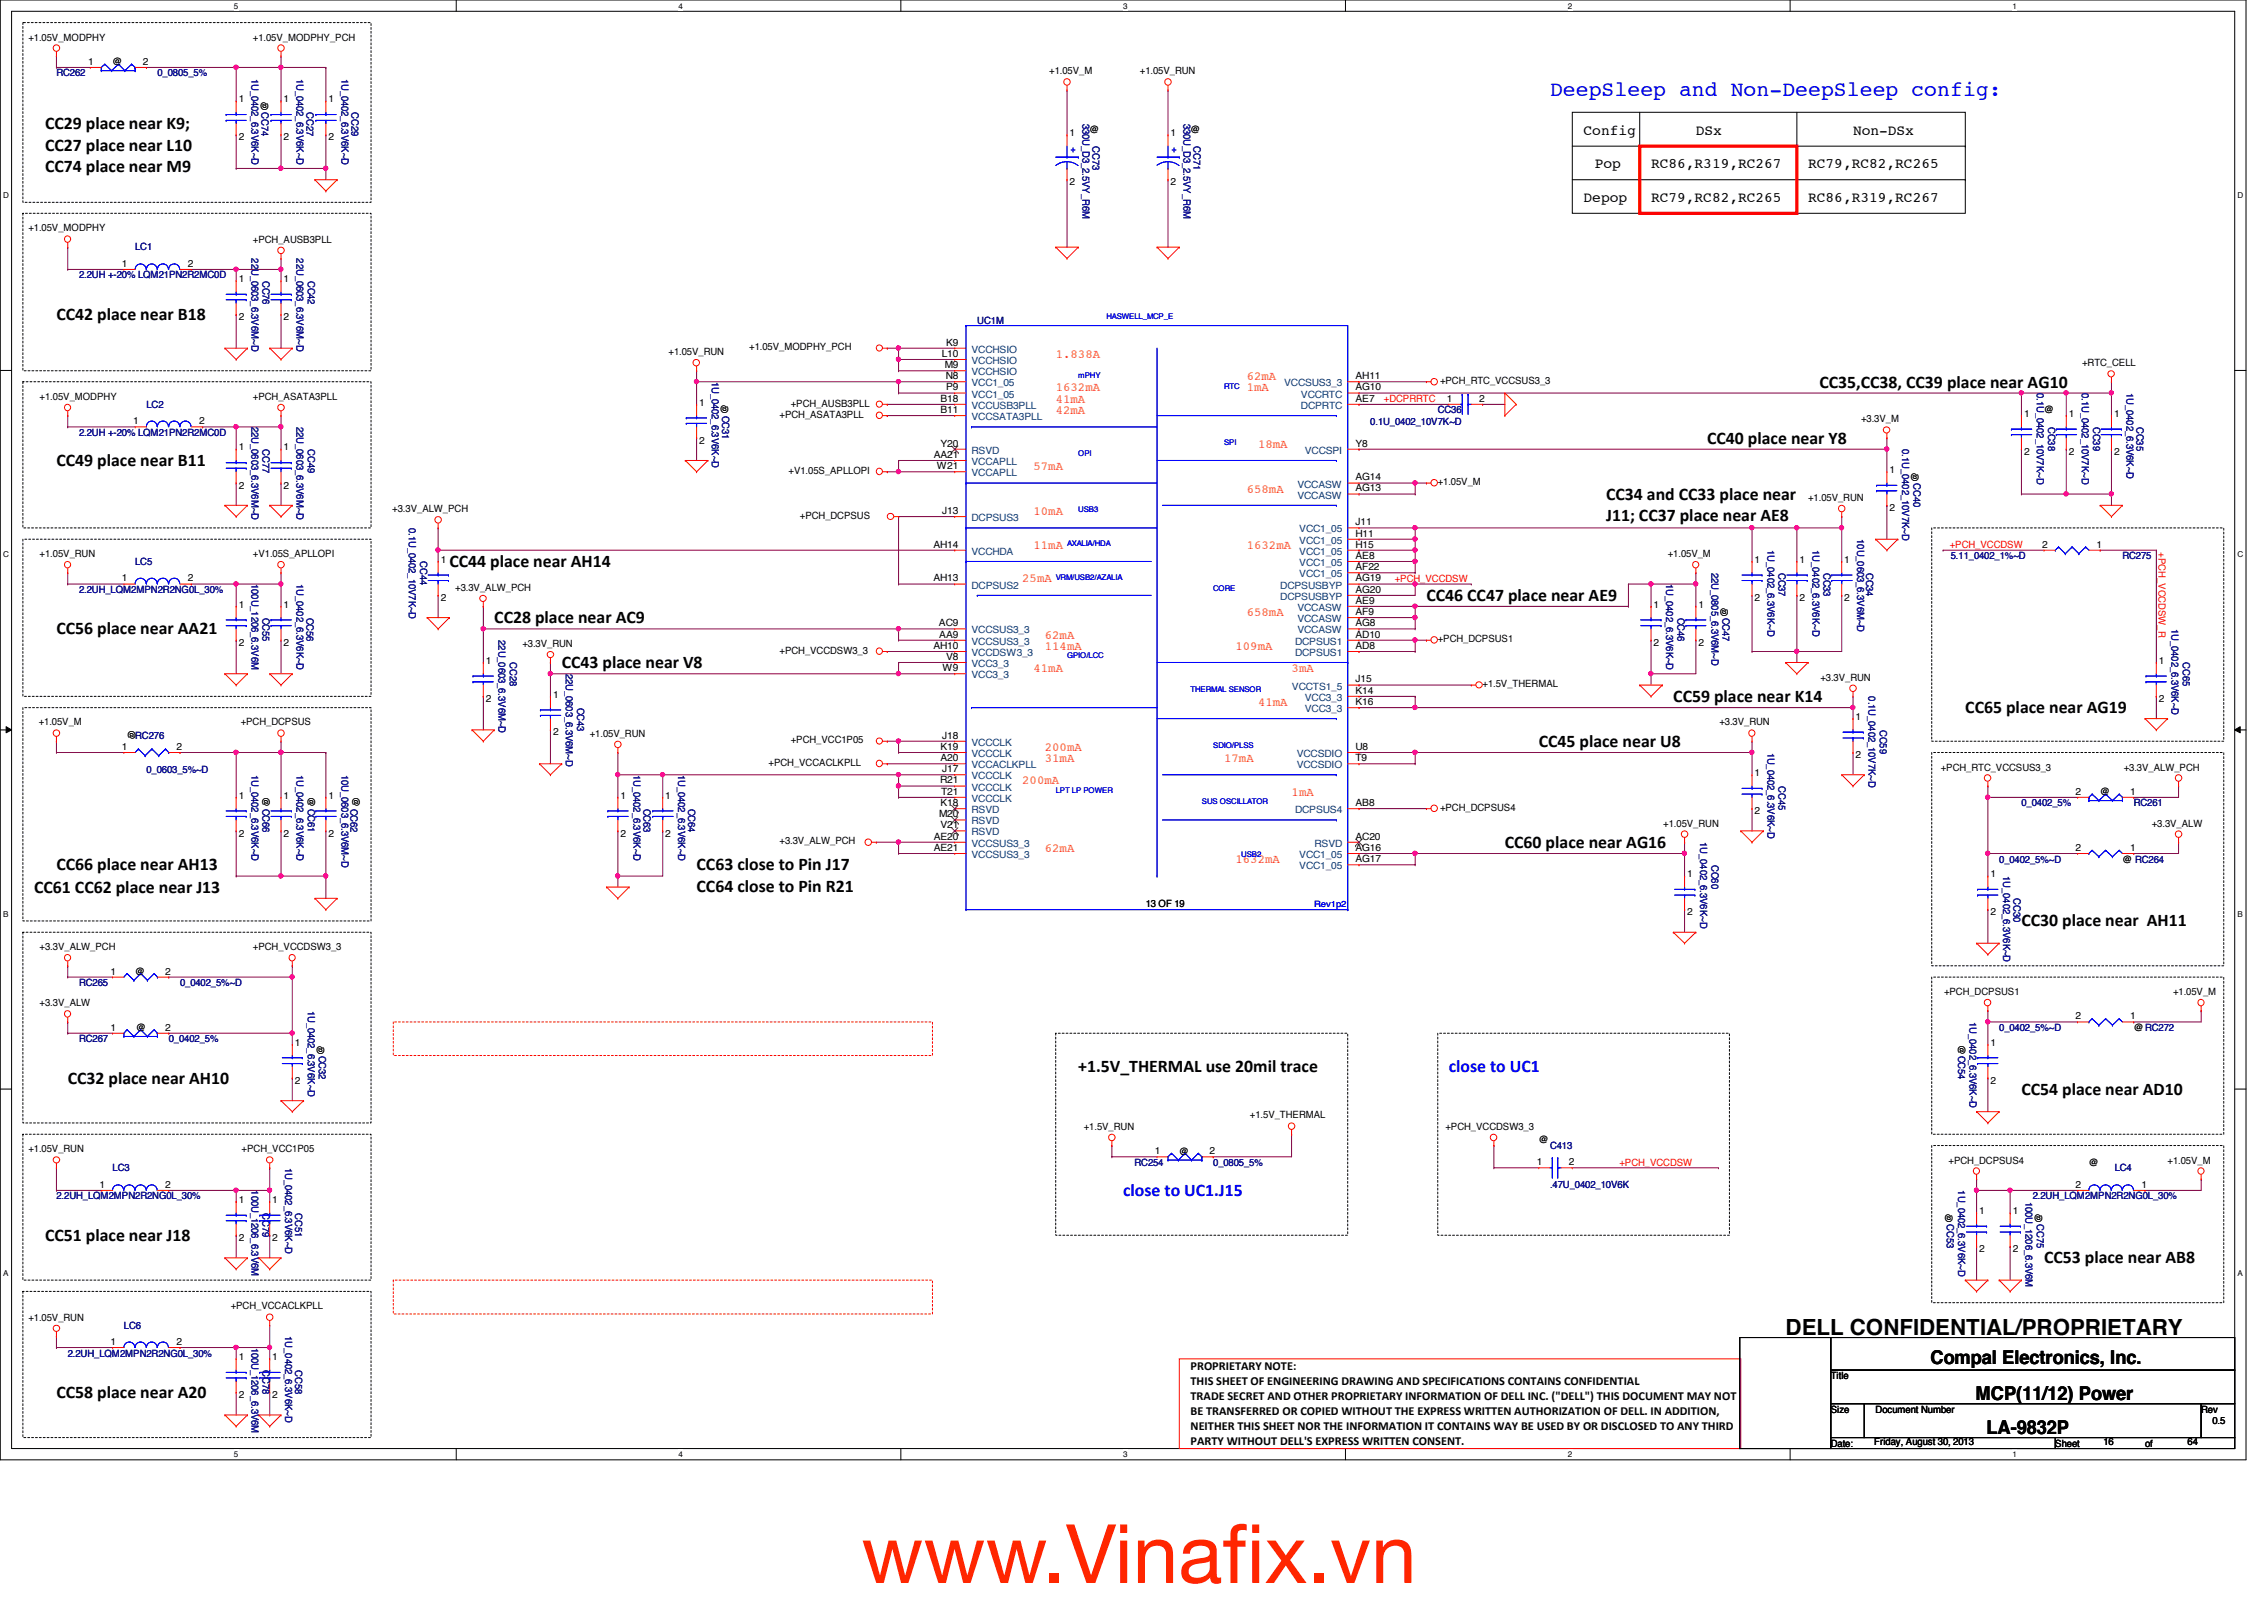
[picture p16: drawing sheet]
<svg xmlns="http://www.w3.org/2000/svg" width="297mm" height="210mm" viewBox="0 0 297 210" stroke-linecap="round" stroke-linejoin="round" font-family="sans-serif">
<defs><g id="words">
<g font-size="10.6" fill="#ff2600">
<text x="113" y="207.7">www.Vinaf</text>
<text x="160.4" y="207.7">ix.vn</text>
</g>
<text font-size="2.9" x="234.3" y="175.1">DELL CONFIDENTIAL/PROPRIETARY</text>
<text font-size="2.8" fill="#00f" x="203.4" y="12.6">DeepSleep and Non-DeepSleep config:</text>
<g font-size="2.5">
<text x="253.3" y="179">Compal Electronics, Inc.</text>
<text x="259.2" y="183.7">MCP(11/12) Power</text>
<text x="260.6" y="188.1">LA-9832P</text>
</g>
<g font-size="2.3">
<text x="5.9" y="16.9">CC29 place near K9;</text>
<text x="5.9" y="19.8">CC27 place near L10</text>
<text x="5.9" y="22.6">CC74 place near M9</text>
<text x="7.4" y="42">CC42 place near B18</text>
<text x="238.7" y="50.8">CC35,CC38, CC39 place near AG10</text>
<text x="224" y="58.2">CC40 place near Y8</text>
<text x="7.4" y="61.1">CC49 place near B11</text>
<text x="210.7" y="65.6">CC34 and CC33 place near</text>
<text x="210.7" y="68.4">J11; CC37 place near AE8</text>
<text x="59" y="74.4">CC44 place near AH14</text>
<text x="7.4" y="83.2">CC56 place near AA21</text>
<text x="64.9" y="81.7">CC28 place near AC9</text>
<text x="187.2" y="78.8">CC46 CC47 place near AE9</text>
<text x="73.7" y="87.7">CC43 place near V8</text>
<text x="219.5" y="92.1">CC59 place near K14</text>
<text x="257.8" y="93.6">CC65 place near AG19</text>
<text x="201.9" y="98">CC45 place near U8</text>
<text x="197.4" y="111.2">CC60 place near AG16</text>
<text x="4.5" y="117.1">CC61 CC62 place near J13</text>
<text x="7.4" y="114.2">CC66 place near AH13</text>
<text x="91.4" y="114.2">CC63 close to Pin J17</text>
<text x="91.4" y="117">CC64 close to Pin R21</text>
<text x="265.2" y="121.5">CC30 place near AH11</text>
<text x="8.9" y="142.2">CC32 place near AH10</text>
<text x="141.5" y="140.7">+1.5V_THERMAL use 20mil trace</text>
<text x="265.2" y="143.6">CC54 place near AD10</text>
<text x="5.9" y="162.8">CC51 place near J18</text>
<text x="268.2" y="165.7">CC53 place near AB8</text>
<text x="7.4" y="183.4">CC58 place near A20</text>
</g>
<g font-size="2.3" fill="#00f">
<text x="190.1" y="140.7">close to UC1</text>
<text x="147.4" y="156.9">close to UC1.J15</text>
</g>
<g font-size="1.9">
<text x="207.8" y="17.7">Config</text>
<text x="222.5" y="17.7">DSx</text>
<text x="243.1" y="17.7">Non-DSx</text>
<text x="209.3" y="22.1">Pop</text>
<text x="216.6" y="22.1">RC86,R319,RC267</text>
<text x="237.2" y="22.1">RC79,RC82,RC265</text>
<text x="207.8" y="26.5">Depop</text>
<text x="216.6" y="26.5">RC79,RC82,RC265</text>
<text x="237.2" y="26.5">RC86,R319,RC267</text>
</g>
<g font-size="1.6" fill="#ff8000">
<text x="138.5" y="46.9">1.838A</text>
<text x="138.5" y="51.4">1632mA</text>
<text x="138.5" y="52.8">41mA</text>
<text x="163.6" y="49.9">62mA</text>
<text x="163.6" y="51.4">1mA</text>
<text x="138.5" y="54.3">42mA</text>
<text x="165.1" y="58.7">18mA</text>
<text x="135.6" y="61.7">57mA</text>
<text x="163.6" y="64.6">658mA</text>
<text x="135.6" y="67.6">10mA</text>
<text x="134.1" y="76.4">25mA</text>
<text x="135.6" y="72">11mA</text>
<text x="163.6" y="72">1632mA</text>
<text x="137.1" y="83.8">62mA</text>
<text x="163.6" y="80.8">658mA</text>
<text x="135.6" y="88.2">41mA</text>
<text x="137.1" y="85.3">114mA</text>
<text x="162.1" y="85.3">109mA</text>
<text x="169.5" y="88.2">3mA</text>
<text x="165.1" y="92.6">41mA</text>
<text x="137.1" y="100">31mA</text>
<text x="137.1" y="98.5">200mA</text>
<text x="160.6" y="100">17mA</text>
<text x="134.1" y="102.9">200mA</text>
<text x="169.5" y="104.4">1mA</text>
<text x="137.1" y="111.8">62mA</text>
<text x="162.1" y="113.2">1632mA</text>
</g>
<g font-size="1.6">
<text x="156.2" y="179.8">PROPRIETARY NOTE:</text>
<text x="156.2" y="181.7">THIS SHEET OF ENGINEERING DRAWING AND SPECIFICATIONS CONTAINS CONFIDENTIAL</text>
<text x="156.2" y="183.7">TRADE SECRET AND OTHER PROPRIETARY INFORMATION OF DELL INC. (&quot;DELL&quot;) THIS DOCUMENT MAY NOT</text>
<text x="156.2" y="185.6">BE TRANSFERRED OR COPIED WITHOUT THE EXPRESS WRITTEN AUTHORIZATION OF DELL. IN ADDITION,</text>
<text x="156.2" y="187.6">NEITHER THIS SHEET NOR THE INFORMATION IT CONTAINS WAY BE USED BY OR DISCLOSED TO ANY THIRD</text>
<text x="156.2" y="189.5">PARTY WITHOUT DELL'S EXPRESS WRITTEN CONSENT.</text>
</g>
<g font-size="1.3">
<text x="3.7" y="5.3">+1.05V_MODPHY</text>
<text x="33.2" y="5.3">+1.05V_MODPHY_PCH</text>
<text x="11.6" y="8.5">1</text>
<text x="14.8" y="8.6">@</text>
<text x="18.8" y="8.5">2</text>
<text x="137.7" y="9.7">+1.05V_M</text>
<text x="149.6" y="9.7">+1.05V_RUN</text>
<text x="31.3" y="13.4">1</text>
<text x="35.2" y="14.6" transform="rotate(-90 35.2 14.6)">@</text>
<text x="37.2" y="13.4">1</text>
<text x="43.1" y="13.4">1</text>
<text x="140.3" y="17.9">1</text>
<text x="143" y="17.4">@</text>
<text x="153.6" y="17.9">1</text>
<text x="156.2" y="17.4">@</text>
<text x="31.3" y="18.4">2</text>
<text x="37.2" y="18.4">2</text>
<text x="43.1" y="18.4">2</text>
<text x="140.3" y="24.3">2</text>
<text x="153.6" y="24.3">2</text>
<text x="3.7" y="30.4">+1.05V_MODPHY</text>
<text x="16" y="35">1</text>
<text x="24.6" y="35">2</text>
<text x="33.2" y="31.8">+PCH_AUSB3PLL</text>
<text x="31.3" y="37">1</text>
<text x="31.3" y="42">2</text>
<text x="37.2" y="37">1</text>
<text x="37.2" y="42">2</text>
<text x="87.7" y="46.6">+1.05V_RUN</text>
<text x="98.3" y="46">+1.05V_MODPHY_PCH</text>
<text x="123.6" y="46.8">L10</text>
<text x="124.1" y="45.3">K9</text>
<text x="5.2" y="52.5">+1.05V_MODPHY</text>
<text x="33.2" y="52.5">+PCH_ASATA3PLL</text>
<text x="91.7" y="53.2">1</text>
<text x="103.8" y="53.3">+PCH_AUSB3PLL</text>
<text x="123.4" y="52.7">B18</text>
<text x="123.9" y="48.3">M9</text>
<text x="124.1" y="49.7">N8</text>
<text x="124.1" y="51.2">P9</text>
<text x="177.8" y="52.7">AE7</text>
<text x="177.8" y="51.2">AG10</text>
<text x="177.8" y="49.7">AH11</text>
<text x="188.9" y="50.4">+PCH_RTC_VCCSUS3_3</text>
<text x="189.8" y="52.7">1</text>
<text x="194.1" y="52.7">2</text>
<text x="273.2" y="48">+RTC_CELL</text>
<text x="17.5" y="55.7">1</text>
<text x="26.1" y="55.7">2</text>
<text x="31.3" y="59.1">1</text>
<text x="37.2" y="59.1">1</text>
<text x="91.7" y="58.2">2</text>
<text x="95.5" y="54.4" transform="rotate(-90 95.5 54.4)">@</text>
<text x="102.3" y="54.8">+PCH_ASATA3PLL</text>
<text x="123.4" y="58.6">Y20</text>
<text x="123.4" y="54.2">B11</text>
<text x="177.8" y="58.6">Y8</text>
<text x="244.2" y="55.4">+3.3V_M</text>
<text x="265.6" y="54.7">1</text>
<text x="265.6" y="59.6">2</text>
<text x="268.2" y="54.2">@</text>
<text x="271.4" y="54.7">1</text>
<text x="271.4" y="59.6">2</text>
<text x="277.4" y="54.7">1</text>
<text x="277.4" y="59.6">2</text>
<text x="31.3" y="64.1">2</text>
<text x="37.2" y="64.1">2</text>
<text x="103.5" y="62.2">+V1.05S_APLLOPI</text>
<text x="122.5" y="60.1">AA21</text>
<text x="122.9" y="61.6">W21</text>
<text x="177.8" y="64.5">AG13</text>
<text x="177.8" y="63">AG14</text>
<text x="188.6" y="63.7">+1.05V_M</text>
<text x="237.2" y="65.7">+1.05V_RUN</text>
<text x="247.9" y="62.1">1</text>
<text x="251.7" y="63.2" transform="rotate(-90 251.7 63.2)">@</text>
<text x="51.5" y="67.2">+3.3V_ALW_PCH</text>
<text x="104.9" y="68.1">+PCH_DCPSUS</text>
<text x="122.5" y="71.8">AH14</text>
<text x="123.6" y="67.4">J13</text>
<text x="177.8" y="71.8">H15</text>
<text x="177.8" y="70.4">H11</text>
<text x="177.8" y="68.9">J11</text>
<text x="247.9" y="67">2</text>
<text x="267.9" y="71.8">2</text>
<text x="275.1" y="71.8">1</text>
<text x="5.2" y="73.1">+1.05V_RUN</text>
<text x="16" y="76.3">1</text>
<text x="24.6" y="76.3">2</text>
<text x="33.2" y="73.1">+V1.05S_APLLOPI</text>
<text x="57.8" y="73.8">1</text>
<text x="59.7" y="77.5">+3.3V_ALW_PCH</text>
<text x="122.5" y="76.3">AH13</text>
<text x="177.8" y="73.3">AE8</text>
<text x="177.8" y="74.8">AF22</text>
<text x="177.8" y="76.3">AG19</text>
<text x="177.8" y="77.8">AG20</text>
<text x="218.8" y="73.1">+1.05V_M</text>
<text x="230.2" y="73.8">1</text>
<text x="236.1" y="73.8">1</text>
<text x="242" y="73.8">1</text>
<text x="31.3" y="79.7">1</text>
<text x="37.2" y="79.7">1</text>
<text x="57.8" y="78.8">2</text>
<text x="123.2" y="82.2">AC9</text>
<text x="123.2" y="83.7">AA9</text>
<text x="177.8" y="82.2">AG8</text>
<text x="177.8" y="80.7">AF9</text>
<text x="177.8" y="79.2">AE9</text>
<text x="177.8" y="83.7">AD10</text>
<text x="217" y="79.7">1</text>
<text x="222.8" y="79.7">1</text>
<text x="226.7" y="80.9" transform="rotate(-90 226.7 80.9)">@</text>
<text x="230.2" y="78.8">2</text>
<text x="236.1" y="78.8">2</text>
<text x="242" y="78.8">2</text>
<text x="31.3" y="84.7">2</text>
<text x="37.2" y="84.7">2</text>
<text x="63.8" y="87.1">1</text>
<text x="68.5" y="84.9">+3.3V_RUN</text>
<text x="102.3" y="85.8">+PCH_VCCDSW3_3</text>
<text x="122.5" y="85.1">AH10</text>
<text x="123.7" y="88.1">W9</text>
<text x="124.1" y="86.6">V8</text>
<text x="177.8" y="85.1">AD8</text>
<text x="177.8" y="89.5">J15</text>
<text x="188.6" y="84.3">+PCH_DCPSUS1</text>
<text x="217" y="84.7">2</text>
<text x="222.8" y="84.7">2</text>
<text x="238.8" y="89.3">+3.3V_RUN</text>
<text x="283.2" y="87.1">1</text>
<text x="5.1" y="95.2">+1.05V_M</text>
<text x="16.8" y="95.8" transform="rotate(90 16.8 95.8)">@</text>
<text x="31.6" y="95.2">+PCH_DCPSUS</text>
<text x="63.8" y="92.1">2</text>
<text x="72.6" y="91.5">1</text>
<text x="177.8" y="91">K14</text>
<text x="177.8" y="92.5">K16</text>
<text x="194.5" y="90.2">+1.5V_THERMAL</text>
<text x="225.6" y="95.2">+3.3V_RUN</text>
<text x="243.5" y="94.4">1</text>
<text x="283.2" y="92.1">2</text>
<text x="16" y="98.4">1</text>
<text x="23.2" y="98.4">2</text>
<text x="72.6" y="96.5">2</text>
<text x="77.4" y="96.6">+1.05V_RUN</text>
<text x="100.8" y="100.5">+PCH_VCCACLKPLL</text>
<text x="103.8" y="97.5">+PCH_VCC1P05</text>
<text x="123.4" y="99.9">A20</text>
<text x="123.4" y="98.4">K19</text>
<text x="123.6" y="96.9">J18</text>
<text x="123.6" y="101.3">J17</text>
<text x="177.8" y="98.4">U8</text>
<text x="177.8" y="99.9">T9</text>
<text x="230.2" y="101.8">1</text>
<text x="243.5" y="99.4">2</text>
<text x="254.6" y="101.1">+PCH_RTC_VCCSUS3_3</text>
<text x="278.6" y="101.1">+3.3V_ALW_PCH</text>
<text x="31.3" y="104.8">1</text>
<text x="34.5" y="104.6" transform="rotate(90 34.5 104.6)">@CC66</text>
<text x="37.2" y="104.8">1</text>
<text x="40.4" y="104.6" transform="rotate(90 40.4 104.6)">@CC61</text>
<text x="43.1" y="104.8">1</text>
<text x="46.3" y="104.6" transform="rotate(90 46.3 104.6)">@CC62</text>
<text x="81.4" y="104.8">1</text>
<text x="87.3" y="104.8">1</text>
<text x="123.2" y="107.2">M20</text>
<text x="123.4" y="102.8">R21</text>
<text x="123.4" y="105.7">K18</text>
<text x="123.5" y="104.3">T21</text>
<text x="177.8" y="105.7">AB8</text>
<text x="188.9" y="106.4">+PCH_DCPSUS4</text>
<text x="230.2" y="106.8">2</text>
<text x="272.3" y="104.3">2</text>
<text x="275.5" y="104.3">@</text>
<text x="279.5" y="104.3">1</text>
<text x="31.3" y="109.8">2</text>
<text x="37.2" y="109.8">2</text>
<text x="43.1" y="109.8">2</text>
<text x="81.4" y="109.8">2</text>
<text x="87.3" y="109.8">2</text>
<text x="102.3" y="110.8">+3.3V_ALW_PCH</text>
<text x="122.5" y="110.2">AE20</text>
<text x="122.5" y="111.6">AE21</text>
<text x="123.4" y="108.7">V21</text>
<text x="177.8" y="110.2">AC20</text>
<text x="177.8" y="111.6">AG16</text>
<text x="177.8" y="113.1">AG17</text>
<text x="218.2" y="108.5">+1.05V_RUN</text>
<text x="272.3" y="111.6">2</text>
<text x="278.5" y="113.2">@ RC264</text>
<text x="279.5" y="111.6">1</text>
<text x="282.3" y="108.5">+3.3V_ALW</text>
<text x="150.3" y="119">13 OF 19</text>
<text x="221.4" y="115.1">1</text>
<text x="261.2" y="115.1">1</text>
<text x="5.2" y="124.6">+3.3V_ALW_PCH</text>
<text x="33.2" y="124.6">+PCH_VCCDSW3_3</text>
<text x="221.4" y="120.1">2</text>
<text x="261.2" y="120.1">2</text>
<text x="5.2" y="132">+3.3V_ALW</text>
<text x="14.5" y="127.8">1</text>
<text x="17.7" y="127.9">@</text>
<text x="21.7" y="127.8">2</text>
<text x="255.1" y="130.6">+PCH_DCPSUS1</text>
<text x="285.1" y="130.6">+1.05V_M</text>
<text x="14.5" y="135.2">1</text>
<text x="17.9" y="135.3">@</text>
<text x="21.7" y="135.2">2</text>
<text x="38.7" y="137.2">1</text>
<text x="256.9" y="137" transform="rotate(90 256.9 137)">@CC54</text>
<text x="261.2" y="137.2">1</text>
<text x="272.3" y="133.7">2</text>
<text x="279.5" y="133.7">1</text>
<text x="279.9" y="135.3">@RC272</text>
<text x="38.7" y="142.2">2</text>
<text x="42.5" y="138.3" transform="rotate(-90 42.5 138.3)">@</text>
<text x="261.2" y="142.2">2</text>
<text x="142.2" y="148.2">+1.5V_RUN</text>
<text x="164" y="146.7">+1.5V_THERMAL</text>
<text x="189.7" y="148.2">+PCH_VCCDSW3_3</text>
<text x="201.9" y="150">@</text>
<text x="3.7" y="151.2">+1.05V_RUN</text>
<text x="13" y="155.8">1</text>
<text x="21.7" y="155.8">2</text>
<text x="31.7" y="151.2">+PCH_VCC1P05</text>
<text x="151.5" y="151.4">1</text>
<text x="154.7" y="151.5">@</text>
<text x="158.7" y="151.4">2</text>
<text x="201.6" y="152.9">1</text>
<text x="205.8" y="152.9">2</text>
<text x="255.6" y="152.7">+PCH_DCPSUS4</text>
<text x="272.3" y="155.8">2</text>
<text x="274.1" y="153">@</text>
<text x="281" y="155.8">1</text>
<text x="284.4" y="152.7">+1.05V_M</text>
<text x="31.3" y="157.8">1</text>
<text x="35.7" y="157.8">1</text>
<text x="256.2" y="160.4" transform="rotate(-90 256.2 160.4)">@</text>
<text x="259.7" y="159.3">1</text>
<text x="264.1" y="159.3">1</text>
<text x="267.9" y="160.4" transform="rotate(-90 267.9 160.4)">@</text>
<text x="31.3" y="162.8">2</text>
<text x="35.7" y="162.8">2</text>
<text x="259.7" y="164.3">2</text>
<text x="264.1" y="164.3">2</text>
<text x="3.7" y="173.3">+1.05V_RUN</text>
<text x="30.3" y="171.8">+PCH_VCCACLKPLL</text>
<text x="14.5" y="176.4">1</text>
<text x="23.2" y="176.4">2</text>
<text x="31.3" y="178.4">1</text>
<text x="35.7" y="178.4">1</text>
<text x="31.3" y="183.4">2</text>
<text x="35.7" y="183.4">2</text>
<text x="240.2" y="180.9">Title</text>
<text x="240.2" y="185.3">Size</text>
<text x="246.1" y="185.3">Document Number</text>
<text x="288.8" y="185.3">Rev</text>
<text x="240.2" y="189.8">Date:</text>
<text x="245.9" y="189.6">Friday, August 30, 2013</text>
<text x="269.7" y="189.8">Sheet</text>
<text x="276" y="189.6">16</text>
<text x="281.4" y="189.8">of</text>
<text x="287" y="189.6">64</text>
<text x="290.3" y="186.8">0.5</text>
</g>
<g font-size="1.3" fill="#000080">
<text x="7.4" y="10">RC262</text>
<text x="20.7" y="10">0_0805_5%</text>
<text x="33" y="10.3" transform="rotate(90 33 10.3)">1U_0402_6.3V6K~D</text>
<text x="38.9" y="10.3" transform="rotate(90 38.9 10.3)">1U_0402_6.3V6K~D</text>
<text x="44.8" y="10.3" transform="rotate(90 44.8 10.3)">1U_0402_6.3V6K~D</text>
<text x="34.3" y="14.7" transform="rotate(90 34.3 14.7)">CC74</text>
<text x="40.2" y="14.7" transform="rotate(90 40.2 14.7)">CC27</text>
<text x="46.1" y="14.7" transform="rotate(90 46.1 14.7)">CC29</text>
<text x="142" y="16.2" transform="rotate(90 142 16.2)">330U_D3_2.5VY_R6M</text>
<text x="155.3" y="16.2" transform="rotate(90 155.3 16.2)">330U_D3_2.5VY_R6M</text>
<text x="143.3" y="19.2" transform="rotate(90 143.3 19.2)">CC73</text>
<text x="156.6" y="19.2" transform="rotate(90 156.6 19.2)">CC71</text>
<text x="17.7" y="32.9">LC1</text>
<text x="33" y="33.9" transform="rotate(90 33 33.9)">22U_0603_6.3V6M~D</text>
<text x="38.9" y="33.9" transform="rotate(90 38.9 33.9)">22U_0603_6.3V6M~D</text>
<text x="10.4" y="36.5">2.2UH +-20% LQM21PN2R2MC0D</text>
<text x="34.5" y="36.8" transform="rotate(90 34.5 36.8)">CC76</text>
<text x="40.4" y="36.8" transform="rotate(90 40.4 36.8)">CC42</text>
<text x="128.2" y="42.5">UC1M</text>
<text x="19.2" y="53.5">LC2</text>
<text x="93.4" y="50.1" transform="rotate(90 93.4 50.1)">1U_0402_6.3V6K~D</text>
<text x="267.2" y="51.6" transform="rotate(90 267.2 51.6)">0.1U_0402_10V7K~D</text>
<text x="273.1" y="51.6" transform="rotate(90 273.1 51.6)">0.1U_0402_10V7K~D</text>
<text x="279" y="51.6" transform="rotate(90 279 51.6)">1U_0402_6.3V6K~D</text>
<text x="10.4" y="57.2">2.2UH +-20% LQM21PN2R2MC0D</text>
<text x="33" y="56" transform="rotate(90 33 56)">22U_0603_6.3V6M~D</text>
<text x="34.5" y="58.9" transform="rotate(90 34.5 58.9)">CC77</text>
<text x="38.9" y="56" transform="rotate(90 38.9 56)">22U_0603_6.3V6M~D</text>
<text x="40.4" y="58.9" transform="rotate(90 40.4 58.9)">CC49</text>
<text x="94.7" y="54.5" transform="rotate(90 94.7 54.5)">CC31</text>
<text x="179.8" y="55.7">0.1U_0402_10V7K~D</text>
<text x="188.6" y="54.2">CC36</text>
<text x="249.6" y="58.9" transform="rotate(90 249.6 58.9)">0.1U_0402_10V7K~D</text>
<text x="268.7" y="56" transform="rotate(90 268.7 56)">CC38</text>
<text x="274.6" y="56" transform="rotate(90 274.6 56)">CC39</text>
<text x="280.3" y="56" transform="rotate(90 280.3 56)">CC35</text>
<text x="251" y="63.4" transform="rotate(90 251 63.4)">CC40</text>
<text x="53.6" y="69.3" transform="rotate(90 53.6 69.3)">0.1U_0402_10V7K~D</text>
<text x="243.7" y="70.7" transform="rotate(90 243.7 70.7)">10U_0603_6.3V6M~D</text>
<text x="10.4" y="77.8">2.2UH_LQM2MPN2R2NG0L_30%</text>
<text x="17.7" y="74.1">LC5</text>
<text x="33" y="76.6" transform="rotate(90 33 76.6)">100U_1206_6.3V6M</text>
<text x="38.9" y="76.6" transform="rotate(90 38.9 76.6)">1U_0402_6.3V6K~D</text>
<text x="55.1" y="73.7" transform="rotate(90 55.1 73.7)">CC44</text>
<text x="218.6" y="76.6" transform="rotate(90 218.6 76.6)">1U_0402_6.3V6K~D</text>
<text x="224.5" y="75.1" transform="rotate(90 224.5 75.1)">22U_0805_6.3V6M~D</text>
<text x="231.9" y="72.2" transform="rotate(90 231.9 72.2)">1U_0402_6.3V6K~D</text>
<text x="233.3" y="75.1" transform="rotate(90 233.3 75.1)">CC37</text>
<text x="237.8" y="72.2" transform="rotate(90 237.8 72.2)">1U_0402_6.3V6K~D</text>
<text x="239.3" y="75.1" transform="rotate(90 239.3 75.1)">CC33</text>
<text x="244.9" y="75.1" transform="rotate(90 244.9 75.1)">CC34</text>
<text x="255.9" y="73.4">5.11_0402_1%~D</text>
<text x="278.5" y="73.4">RC275</text>
<text x="34.5" y="81" transform="rotate(90 34.5 81)">CC55</text>
<text x="40.2" y="81" transform="rotate(90 40.2 81)">CC56</text>
<text x="65.4" y="84" transform="rotate(90 65.4 84)">22U_0603_6.3V6M~D</text>
<text x="220.1" y="81" transform="rotate(90 220.1 81)">CC46</text>
<text x="226" y="81" transform="rotate(90 226 81)">CC47</text>
<text x="284.9" y="82.5" transform="rotate(90 284.9 82.5)">1U_0402_6.3V6K~D</text>
<text x="66.9" y="86.9" transform="rotate(90 66.9 86.9)">CC28</text>
<text x="74.2" y="88.4" transform="rotate(90 74.2 88.4)">22U_0603_6.3V6M~D</text>
<text x="286.4" y="86.9" transform="rotate(90 286.4 86.9)">CC65</text>
<text x="75.7" y="92.8" transform="rotate(90 75.7 92.8)">CC43</text>
<text x="245.1" y="91.4" transform="rotate(90 245.1 91.4)">0.1U_0402_10V7K~D</text>
<text x="246.6" y="95.8" transform="rotate(90 246.6 95.8)">CC59</text>
<text x="17.7" y="96.9">RC276</text>
<text x="19.2" y="101.4">0_0603_5%~D</text>
<text x="33" y="101.6" transform="rotate(90 33 101.6)">1U_0402_6.3V6K~D</text>
<text x="38.9" y="101.6" transform="rotate(90 38.9 101.6)">1U_0402_6.3V6K~D</text>
<text x="44.8" y="101.6" transform="rotate(90 44.8 101.6)">10U_0603_6.3V6M~D</text>
<text x="83.1" y="101.6" transform="rotate(90 83.1 101.6)">1U_0402_6.3V6K~D</text>
<text x="89" y="101.6" transform="rotate(90 89 101.6)">1U_0402_6.3V6K~D</text>
<text x="231.9" y="98.7" transform="rotate(90 231.9 98.7)">1U_0402_6.3V6K~D</text>
<text x="84.4" y="106.1" transform="rotate(90 84.4 106.1)">CC63</text>
<text x="90.3" y="106.1" transform="rotate(90 90.3 106.1)">CC64</text>
<text x="233.3" y="103.1" transform="rotate(90 233.3 103.1)">CC45</text>
<text x="265.2" y="105.8">0_0402_5%</text>
<text x="279.9" y="105.8">RC261</text>
<text x="223.1" y="110.5" transform="rotate(90 223.1 110.5)">1U_0402_6.3V6K~D</text>
<text x="224.5" y="113.5" transform="rotate(90 224.5 113.5)">CC60</text>
<text x="262.3" y="113.2">0_0402_5%~D</text>
<text x="262.8" y="114.9" transform="rotate(90 262.8 114.9)">1U_0402_6.3V6K~D</text>
<text x="264.2" y="117.9" transform="rotate(90 264.2 117.9)">CC30</text>
<text x="10.4" y="129.4">RC265</text>
<text x="23.6" y="129.4">0_0402_5%~D</text>
<text x="10.4" y="136.7">RC267</text>
<text x="22.1" y="136.7">0_0402_5%</text>
<text x="40.4" y="132.6" transform="rotate(90 40.4 132.6)">1U_0402_6.3V6K~D</text>
<text x="258.4" y="134.1" transform="rotate(90 258.4 134.1)">1U_0402_6.3V6K~D</text>
<text x="262.3" y="135.3">0_0402_5%~D</text>
<text x="41.8" y="138.5" transform="rotate(90 41.8 138.5)">CC32</text>
<text x="14.8" y="153.7">LC3</text>
<text x="37.4" y="153.2" transform="rotate(90 37.4 153.2)">1U_0402_6.3V6K~D</text>
<text x="148.8" y="153">RC254</text>
<text x="159.2" y="153">0_0805_5%</text>
<text x="203.4" y="150.7">C413</text>
<text x="203.4" y="155.9">.47U_0402_10V6K</text>
<text x="277.4" y="153.7">LC4</text>
<text x="7.4" y="157.4">2.2UH_LQM2MPN2R2NG0L_30%</text>
<text x="33" y="156.2" transform="rotate(90 33 156.2)">100U_1206_6.3V6M</text>
<text x="34.5" y="159.1" transform="rotate(90 34.5 159.1)">CC79</text>
<text x="38.7" y="159.1" transform="rotate(90 38.7 159.1)">CC51</text>
<text x="255.4" y="160.6" transform="rotate(90 255.4 160.6)">CC53</text>
<text x="256.9" y="156.2" transform="rotate(90 256.9 156.2)">1U_0402_6.3V6K~D</text>
<text x="265.8" y="157.6" transform="rotate(90 265.8 157.6)">100U_1206_6.3V6M</text>
<text x="266.7" y="157.4">2.2UH_LQM2MPN2R2NG0L_30%</text>
<text x="267.2" y="160.6" transform="rotate(90 267.2 160.6)">CC75</text>
<text x="8.9" y="178">2.2UH_LQM2MPN2R2NG0L_30%</text>
<text x="16.3" y="174.3">LC6</text>
<text x="33" y="176.8" transform="rotate(90 33 176.8)">100U_1206_6.3V6M</text>
<text x="34.5" y="179.7" transform="rotate(90 34.5 179.7)">CC78</text>
<text x="37.4" y="175.3" transform="rotate(90 37.4 175.3)">1U_0402_6.3V6K~D</text>
<text x="38.7" y="179.7" transform="rotate(90 38.7 179.7)">CC58</text>
</g>
<g font-size="1.3" fill="#00f">
<text x="140.5" y="20.1">+</text>
<text x="153.7" y="20.1">+</text>
</g>
<g font-size="1.3" fill="#004080">
<text x="127.5" y="46.3">VCCHSIO</text>
<text x="127.5" y="47.8">VCCHSIO</text>
<text x="127.5" y="49.2">VCCHSIO</text>
<text x="127.5" y="50.7">VCC1_05</text>
<text x="127.5" y="52.2">VCC1_05</text>
<text x="127.5" y="53.6">VCCUSB3PLL</text>
<text x="168.5" y="50.7">VCCSUS3_3</text>
<text x="170.7" y="53.6">DCPRTC</text>
<text x="170.7" y="52.2">VCCRTC</text>
<text x="127.5" y="59.5">RSVD</text>
<text x="127.5" y="55.1">VCCSATA3PLL</text>
<text x="171.2" y="59.5">VCCSPI</text>
<text x="127.5" y="62.5">VCCAPLL</text>
<text x="127.5" y="61">VCCAPLL</text>
<text x="170.2" y="65.4">VCCASW</text>
<text x="170.2" y="64">VCCASW</text>
<text x="127.5" y="68.4">DCPSUS3</text>
<text x="170.5" y="71.3">VCC1_05</text>
<text x="170.5" y="69.8">VCC1_05</text>
<text x="127.5" y="77.2">DCPSUS2</text>
<text x="127.5" y="72.8">VCCHDA</text>
<text x="168" y="77.2">DCPSUSBYP</text>
<text x="170.5" y="74.3">VCC1_05</text>
<text x="170.5" y="72.8">VCC1_05</text>
<text x="170.5" y="75.7">VCC1_05</text>
<text x="127.5" y="83.1">VCCSUS3_3</text>
<text x="168" y="78.7">DCPSUSBYP</text>
<text x="170.2" y="83.1">VCCASW</text>
<text x="170.2" y="81.6">VCCASW</text>
<text x="170.2" y="80.1">VCCASW</text>
<text x="127.5" y="84.6">VCCSUS3_3</text>
<text x="127.5" y="86.1">VCCDSW3_3</text>
<text x="127.5" y="89">VCC3_3</text>
<text x="127.5" y="87.5">VCC3_3</text>
<text x="169.9" y="84.6">DCPSUS1</text>
<text x="169.9" y="86.1">DCPSUS1</text>
<text x="169.5" y="90.5">VCCTS1_5</text>
<text x="171.2" y="91.9">VCC3_3</text>
<text x="171.2" y="93.4">VCC3_3</text>
<text x="127.5" y="97.8">VCCCLK</text>
<text x="127.5" y="100.8">VCCACLKPLL</text>
<text x="127.5" y="99.3">VCCCLK</text>
<text x="170.1" y="99.3">VCCSDIO</text>
<text x="170.1" y="100.8">VCCSDIO</text>
<text x="127.5" y="102.2">VCCCLK</text>
<text x="127.5" y="105.2">VCCCLK</text>
<text x="127.5" y="103.7">VCCCLK</text>
<text x="127.5" y="106.7">RSVD</text>
<text x="169.9" y="106.7">DCPSUS4</text>
<text x="127.5" y="108.2">RSVD</text>
<text x="127.5" y="111.1">VCCSUS3_3</text>
<text x="127.5" y="112.6">VCCSUS3_3</text>
<text x="127.5" y="109.6">RSVD</text>
<text x="170.5" y="112.6">VCC1_05</text>
<text x="172.5" y="111.1">RSVD</text>
<text x="170.5" y="114">VCC1_05</text>
</g>
<g font-size="1.3" fill="#f00">
<text x="181.6" y="52.7">+DCPRRTC</text>
<text x="255.8" y="71.9">+PCH_VCCDSW</text>
<text x="183" y="76.3">+PCH_VCCDSW</text>
<text x="283.2" y="72.5" transform="rotate(90 283.2 72.5)">+PCH_VCCDSW_R</text>
<text x="212.5" y="152.9">+PCH_VCCDSW</text>
</g>
<g font-size="1.1">
<text x="30.7" y="1.1">5</text>
<text x="89" y="1.1">4</text>
<text x="147.4" y="1.1">3</text>
<text x="205.7" y="1.1">2</text>
<text x="264" y="1.1">1</text>
<text x=".4" y="26">D</text>
<text x="293.6" y="26">D</text>
<text x=".4" y="73.1">C</text>
<text x="293.6" y="73.1">C</text>
<text x=".4" y="120.3">B</text>
<text x="293.6" y="120.3">B</text>
<text x=".4" y="167.4">A</text>
<text x="293.6" y="167.4">A</text>
<text x="30.7" y="191.2">5</text>
<text x="89" y="191.2">4</text>
<text x="147.4" y="191.2">3</text>
<text x="205.7" y="191.2">2</text>
<text x="264" y="191.2">1</text>
</g>
<text font-size="1.1" fill="#00f" x="172.4" y="119">Rev1p2</text>
<g font-size="1" fill="#00f">
<text x="145.2" y="41.9">HASWELL_MCP_E</text>
<text x="141.5" y="49.5">mPHY</text>
<text x="160.6" y="51">RTC</text>
<text x="141.5" y="59.8">OPI</text>
<text x="160.6" y="58.3">SPI</text>
<text x="140" y="71.6">AXALIA/HDA</text>
<text x="141.5" y="67.2">USB3</text>
<text x="138.5" y="76">VRM/USB2/AZALIA</text>
<text x="159.2" y="77.5">CORE</text>
<text x="140" y="86.4">GPIO/LCC</text>
<text x="156.2" y="90.8">THERMAL SENSOR</text>
<text x="159.2" y="98.1">SDIO/PLSS</text>
<text x="138.5" y="104">LPT LP POWER</text>
<text x="157.7" y="105.5">SUS OSCILLATOR</text>
<text x="162.9" y="112.4">USB2</text>
</g>
</g></defs>
<path d="M0 0h294.7v191.5h-294.7zM1.5 1.5h291.7v188.5h-291.7z" fill="none" stroke="#000" stroke-width=".13"/>
<g fill="#fff">
<path d="M30.7 .2h.6v1.2h-.6z"/>
<path d="M30.7 190.2h.6v1.2h-.6z"/>
</g>
<path d="M59.9 0v1.5M59.9 190v1.5" fill="none" stroke="#000" stroke-width=".13"/>
<g fill="#fff">
<path d="M89 .2h.6v1.2h-.6z"/>
<path d="M89 190.2h.6v1.2h-.6z"/>
</g>
<path d="M118.2 0v1.5M118.2 190v1.5" fill="none" stroke="#000" stroke-width=".13"/>
<g fill="#fff">
<path d="M147.4 .2h.6v1.2h-.6z"/>
<path d="M147.4 190.2h.6v1.2h-.6z"/>
</g>
<path d="M176.5 0v1.5M176.5 190v1.5" fill="none" stroke="#000" stroke-width=".13"/>
<g fill="#fff">
<path d="M205.7 .2h.6v1.2h-.6z"/>
<path d="M205.7 190.2h.6v1.2h-.6z"/>
</g>
<path d="M234.9 0v1.5M234.9 190v1.5" fill="none" stroke="#000" stroke-width=".13"/>
<g fill="#fff">
<path d="M264 .2h.6v1.2h-.6z"/>
<path d="M264 190.2h.6v1.2h-.6z"/>
<path d="M.4 25h.8v1.2h-.8z"/>
<path d="M293.6 25h.7v1.2h-.7z"/>
<path d="M.4 72.1h.8v1.2h-.8z"/>
<path d="M293.6 72.1h.7v1.2h-.7z"/>
</g>
<path d="M0 48.6h1.5M293.2 48.6h1.5" fill="none" stroke="#000" stroke-width=".13"/>
<g fill="#fff">
<path d="M.4 119.3h.7v1.2h-.7z"/>
<path d="M293.6 119.3h.7v1.2h-.7z"/>
</g>
<path d="M0 95.8h1.5M.8 95.3l.7 .5-.7 .3zM293.2 95.8l.7-.5v.8zM293.2 95.8h1.5" fill="none" stroke="#000" stroke-width=".13"/>
<path d="M.8 95.3l.7 .5-.7 .3zM293.2 95.8l.7-.5v.8z" fill="#000"/>
<g fill="#fff">
<path d="M.4 166.4h.7v1.2h-.7z"/>
<path d="M293.6 166.4h.7v1.2h-.7z"/>
</g>
<path d="M206.3 14.7h51.5v13.3h-51.5zM206.3 19.2h51.5M215.1 14.7v13.3M235.8 14.7v13.3M257.8 19.2h.1M206.3 23.6h51.5M215.1 28h.1M235.8 28h.1M257.8 23.6h.1M0 142.9h1.5M293.2 142.9h1.5" fill="none" stroke="#000" stroke-width=".13"/>
<path d="M154.7 178.3h73.7v11.7h-73.7z" fill="none" stroke="#f00" stroke-width=".13"/>
<g fill="none" stroke="#000" stroke-width=".13" stroke-dasharray=".3 .3">
<path d="M3 3h45.7v23.5h-45.7zM3 28h45.7v20.6h-45.7zM3 50.1h45.7v19.2h-45.7zM3 70.7h45.7v20.7h-45.7zM253.4 69.3h38.4v27.9h-38.4zM3 92.8h45.7v28h-45.7zM253.4 98.7h38.4v28h-38.4zM3 122.3h45.7v25h-45.7zM138.5 135.6h38.3v26.5h-38.3zM188.6 135.6h38.3v26.5h-38.3zM253.4 128.2h38.4v20.6h-38.4zM3 148.8h45.7v19.1h-45.7z"/>
<path d="M253.4 150.3h38.4v20.6h-38.4zM3 169.4h45.7v19.2h-45.7z"/>
</g>
<path d="M51.6 134.1h70.7v4.4h-70.7zM51.6 167.9h70.7v4.5h-70.7z" fill="none" stroke="#f00" stroke-width=".13" stroke-dasharray=".3 .3"/>
<path d="M215.1 19.2h20.7v8.8h-20.7z" fill="none" stroke="#f00" stroke-width=".42"/>
<path d="M7.4 7.4h.1M7.4 8.8h.1M7.4 7.4v1.4M7.4 8.8h4.5M42.8 22.1h.1M42.8 22.1v1.5" fill="none" stroke="#800040" stroke-width=".13"/>
<circle cx="42.7" cy="22.1" r=".29" fill="#f0f"/>
<circle cx="42.7" cy="22.1" r=".29" fill="none" stroke="#f0f" stroke-width=".13"/>
<path d="M36.9 8.8h.1M36.9 8.8v4.5" fill="none" stroke="#800040" stroke-width=".13"/>
<circle cx="36.8" cy="8.8" r=".29" fill="#f0f"/>
<circle cx="36.8" cy="8.8" r=".29" fill="none" stroke="#f0f" stroke-width=".13"/>
<path d="M36.9 17.7h.1M36.9 17.7v4.4" fill="none" stroke="#800040" stroke-width=".13"/>
<circle cx="36.8" cy="22.1" r=".29" fill="#f0f"/>
<circle cx="36.8" cy="22.1" r=".29" fill="none" stroke="#f0f" stroke-width=".13"/>
<g fill="none" stroke="#800040" stroke-width=".13">
<path d="M36.9 8.8h.1M36.9 7.4h.1M36.9 8.8h5.9M36.9 7.4v1.4M42.8 8.8h.1M42.8 17.7h.1M42.8 8.8v4.5M42.8 17.7v4.4h-5.9M36.9 22.1h.1M117.9 48.6h.1M117.9 45.7h.1M117.9 48.6h7.4"/>
<path d="M117.9 45.7h7.4"/>
</g>
<circle cx="117.9" cy="45.7" r=".29" fill="#f0f"/>
<circle cx="117.9" cy="45.7" r=".29" fill="none" stroke="#f0f" stroke-width=".13"/>
<path d="M117.9 47.2h.1M117.9 47.2h7.4" fill="none" stroke="#800040" stroke-width=".13"/>
<circle cx="117.9" cy="47.1" r=".29" fill="#f0f"/>
<circle cx="117.9" cy="47.1" r=".29" fill="none" stroke="#f0f" stroke-width=".13"/>
<path d="M117.9 45.7h.1M117.9 47.2h.1M117.9 51.6h.1M117.9 50.1h.1M117.9 45.7v2.9M117.9 50.1v1.5M117.9 51.6h7.4" fill="none" stroke="#800040" stroke-width=".13"/>
<circle cx="117.9" cy="50.1" r=".29" fill="#f0f"/>
<circle cx="117.9" cy="50.1" r=".29" fill="none" stroke="#f0f" stroke-width=".13"/>
<path d="M8.9 32.4h.1M8.9 32.4v2.9M31 35.3h.1M36.9 33.9h.1M36.9 33.9v1.4h-5.9M117.9 50.1h.1M117.9 50.1h7.4" fill="none" stroke="#800040" stroke-width=".13"/>
<circle cx="36.8" cy="35.3" r=".29" fill="#f0f"/>
<circle cx="36.8" cy="35.3" r=".29" fill="none" stroke="#f0f" stroke-width=".13"/>
<g fill="none" stroke="#800040" stroke-width=".13">
<path d="M8.9 35.3h.1M8.9 35.3h7.4M36.9 35.3h.1M36.9 35.3v1.5M8.9 54.5h.1M8.9 54.5v1.5M31 56h.1M31 56h5.9M36.9 56h.1M36.9 54.5h.1M36.9 54.5v4.4M116.4 53h.1"/>
<path d="M116.4 45.7h.1M116.4 53h8.9M116.4 45.7h1.5"/>
</g>
<circle cx="36.8" cy="56" r=".29" fill="#f0f"/>
<circle cx="36.8" cy="56" r=".29" fill="none" stroke="#f0f" stroke-width=".13"/>
<path d="M8.9 56h.1M8.9 56h8.8M116.4 54.5h.1M116.4 54.5h8.9M8.9 75.1h.1M8.9 76.6h.1M8.9 75.1v1.5M8.9 76.6h7.4M36.9 76.6h.1M36.9 76.6v2.9M117.9 61.9h.1M117.9 61.9h7.4" fill="none" stroke="#800040" stroke-width=".13"/>
<circle cx="117.9" cy="61.9" r=".29" fill="#f0f"/>
<circle cx="117.9" cy="61.9" r=".29" fill="none" stroke="#f0f" stroke-width=".13"/>
<path d="M57.5 72.2h.1M57.5 78.1h.1M57.5 72.2v1.5M57.5 78.1v2.9M57.5 72.2h67.8M117.9 60.4h.1M117.9 67.8h.1M117.9 60.4v1.5M117.9 60.4h7.4M117.9 67.8h7.4M7.4 97.2h.1M7.4 97.2v1.5" fill="none" stroke="#800040" stroke-width=".13"/>
<circle cx="57.5" cy="72.2" r=".29" fill="#f0f"/>
<circle cx="57.5" cy="72.2" r=".29" fill="none" stroke="#f0f" stroke-width=".13"/>
<path d="M57.5 69.3h.1M57.5 69.3v2.9M117.9 76.6h.1M117.9 76.6h7.4M7.4 98.7h.1M7.4 98.7h8.9M117.9 82.5h.1M117.9 82.5h7.4" fill="none" stroke="#800040" stroke-width=".13"/>
<circle cx="117.9" cy="82.5" r=".29" fill="#f0f"/>
<circle cx="117.9" cy="82.5" r=".29" fill="none" stroke="#f0f" stroke-width=".13"/>
<path d="M117.9 82.5h.1M117.9 84h.1M117.9 82.5v1.5M117.9 84h7.4M117.9 110.5h.1M117.9 112h.1M117.9 110.5v1.5M117.9 112h7.4M117.9 110.5h7.4" fill="none" stroke="#800040" stroke-width=".13"/>
<circle cx="117.9" cy="110.5" r=".29" fill="#f0f"/>
<circle cx="117.9" cy="110.5" r=".29" fill="none" stroke="#f0f" stroke-width=".13"/>
<g fill="none" stroke="#800040" stroke-width=".13">
<path d="M116.4 85.5h.1M116.4 97.2h.1M116.4 85.5h8.9M116.4 97.2h8.9M117.9 86.9h.1M117.9 88.4h.1M117.9 97.2h.1M117.9 98.7h.1M117.9 86.9v1.5M117.9 97.2v1.5M117.9 88.4h7.4M117.9 86.9h7.4"/>
<path d="M117.9 98.7h7.4M7.4 153.2h.1M7.4 156.2h.1M7.4 153.2v3M7.4 156.2h5.9M35.4 156.2h.1M35.4 156.2v1.4M35.4 162.1h.1M35.4 162.1v2.9"/>
</g>
<circle cx="117.9" cy="97.2" r=".29" fill="#f0f"/>
<circle cx="117.9" cy="97.2" r=".29" fill="none" stroke="#f0f" stroke-width=".13"/>
<path d="M116.4 61.9h.1M116.4 61.9h1.5M81.1 98.7h.1M81.1 98.7v2.9M86.9 101.6h.1M86.9 101.6h31M116.4 100.2h.1M116.4 100.2h8.9M117.9 101.6h.1M117.9 103.1h.1M117.9 101.6v1.5M117.9 103.1h7.4" fill="none" stroke="#800040" stroke-width=".13"/>
<circle cx="117.9" cy="103.1" r=".29" fill="#f0f"/>
<circle cx="117.9" cy="103.1" r=".29" fill="none" stroke="#f0f" stroke-width=".13"/>
<path d="M117.9 101.6h.1M117.9 101.6h7.4" fill="none" stroke="#800040" stroke-width=".13"/>
<circle cx="117.9" cy="101.6" r=".29" fill="#f0f"/>
<circle cx="117.9" cy="101.6" r=".29" fill="none" stroke="#f0f" stroke-width=".13"/>
<g fill="none" stroke="#800040" stroke-width=".13">
<path d="M117.9 103.1h.1M117.9 104.6h.1M117.9 103.1v1.5M117.9 104.6h7.4M260.8 103.1h.1M260.8 112h.1M260.8 103.1v1.5M260.8 112v2.9M279.9 104.6h.1M285.8 110.5h.1M285.8 103.1h.1M285.8 103.1v1.5h-5.9"/>
<path d="M285.8 110.5v1.5"/>
</g>
<circle cx="260.8" cy="111.9" r=".29" fill="#f0f"/>
<circle cx="260.8" cy="111.9" r=".29" fill="none" stroke="#f0f" stroke-width=".13"/>
<path d="M260.8 104.6h.1M260.8 119.3h.1M260.8 112h.1M260.8 104.6h11.8M260.8 104.6v7.4M260.8 119.3v4.4M260.8 112h11.8" fill="none" stroke="#800040" stroke-width=".13"/>
<circle cx="260.8" cy="104.6" r=".29" fill="#f0f"/>
<circle cx="260.8" cy="104.6" r=".29" fill="none" stroke="#f0f" stroke-width=".13"/>
<g fill="none" stroke="#800040" stroke-width=".13">
<path d="M178.3 50.1h.1M178.3 50.1h8.9M265.2 58.9h.1M265.2 58.9v5.9M271.1 58.9h.1M271.1 58.9v5.9M277 50.1h.1M277 50.1v1.5M265.2 64.8h.1M265.2 64.8h11.8M271.1 64.8h.1M279.9 112h.1"/>
<path d="M279.9 112h5.9"/>
</g>
<circle cx="277" cy="64.8" r=".29" fill="#f0f"/>
<circle cx="277" cy="64.8" r=".29" fill="none" stroke="#f0f" stroke-width=".13"/>
<circle cx="271.1" cy="64.8" r=".29" fill="#f0f"/>
<circle cx="271.1" cy="64.8" r=".29" fill="none" stroke="#f0f" stroke-width=".13"/>
<path d="M265.2 51.6h.1M265.2 51.6h5.9" fill="none" stroke="#800040" stroke-width=".13"/>
<circle cx="265.2" cy="51.5" r=".29" fill="#f0f"/>
<circle cx="265.2" cy="51.5" r=".29" fill="none" stroke="#f0f" stroke-width=".13"/>
<path d="M271.1 51.6h.1M271.1 51.6v2.9M271.1 51.6h5.9M277 58.9h.1M277 51.6h.1M277 51.6v2.9M277 58.9v7.4M277 64.8h.1" fill="none" stroke="#800040" stroke-width=".13"/>
<circle cx="277" cy="51.5" r=".29" fill="#f0f"/>
<circle cx="277" cy="51.5" r=".29" fill="none" stroke="#f0f" stroke-width=".13"/>
<circle cx="271.1" cy="51.5" r=".29" fill="#f0f"/>
<circle cx="271.1" cy="51.5" r=".29" fill="none" stroke="#f0f" stroke-width=".13"/>
<path d="M178.3 53h.1M178.3 53h11.8M194.5 53h.1M194.5 53h2.9M247.6 57.4h.1M247.6 58.9h.1M247.6 57.4v4.5M265.2 51.6h.1M265.2 51.6v2.9M247.6 66.3h.1M247.6 66.3v4.4" fill="none" stroke="#800040" stroke-width=".13"/>
<circle cx="247.5" cy="58.9" r=".29" fill="#f0f"/>
<circle cx="247.5" cy="58.9" r=".29" fill="none" stroke="#f0f" stroke-width=".13"/>
<path d="M36.9 41.3h.1M36.9 41.3v4.4M36.9 63.4h.1M36.9 63.4v2.9M178.3 63.4h7.4M185.7 63.4h.1M36.9 84h.1M36.9 84v4.4" fill="none" stroke="#800040" stroke-width=".13"/>
<circle cx="185.6" cy="63.3" r=".29" fill="#f0f"/>
<circle cx="185.6" cy="63.3" r=".29" fill="none" stroke="#f0f" stroke-width=".13"/>
<path d="M178.3 64.8h.1M178.3 64.8h7.4M185.7 64.8h.1M187.2 63.4h.1M187.2 63.4h-1.5v1.4M241.6 69.3h.1M241.6 69.3v4.4" fill="none" stroke="#800040" stroke-width=".13"/>
<circle cx="241.6" cy="69.2" r=".29" fill="#f0f"/>
<circle cx="241.6" cy="69.2" r=".29" fill="none" stroke="#f0f" stroke-width=".13"/>
<path d="M235.8 69.3h.1M235.8 69.3v4.4M235.8 85.5h.1M235.8 85.5v1.4" fill="none" stroke="#800040" stroke-width=".13"/>
<circle cx="235.7" cy="85.4" r=".29" fill="#f0f"/>
<circle cx="235.7" cy="85.4" r=".29" fill="none" stroke="#f0f" stroke-width=".13"/>
<path d="M178.3 69.3h7.4M185.7 69.3h.1M235.8 78.1h.1M235.8 78.1v7.4M241.6 78.1h.1M241.6 78.1v7.4h-5.8M235.8 85.5h.1" fill="none" stroke="#800040" stroke-width=".13"/>
<circle cx="185.6" cy="69.2" r=".29" fill="#f0f"/>
<circle cx="185.6" cy="69.2" r=".29" fill="none" stroke="#f0f" stroke-width=".13"/>
<path d="M178.3 70.7h.1M178.3 70.7h7.4M185.7 70.7h.1M185.7 72.2h.1M185.7 69.3v2.9" fill="none" stroke="#800040" stroke-width=".13"/>
<circle cx="185.6" cy="70.7" r=".29" fill="#f0f"/>
<circle cx="185.6" cy="70.7" r=".29" fill="none" stroke="#f0f" stroke-width=".13"/>
<circle cx="185.6" cy="72.2" r=".29" fill="#f0f"/>
<circle cx="185.6" cy="72.2" r=".29" fill="none" stroke="#f0f" stroke-width=".13"/>
<path d="M178.3 75.1h.1M178.3 73.7h.1M178.3 72.2h.1M178.3 75.1h7.4M178.3 73.7h7.4M178.3 72.2h7.4v2.9M185.7 75.1h.1M185.7 73.7h.1" fill="none" stroke="#800040" stroke-width=".13"/>
<circle cx="185.6" cy="73.6" r=".29" fill="#f0f"/>
<circle cx="185.6" cy="73.6" r=".29" fill="none" stroke="#f0f" stroke-width=".13"/>
<path d="M178.3 76.6h7.4M185.7 76.6h.1" fill="none" stroke="#800040" stroke-width=".13"/>
<circle cx="185.6" cy="76.6" r=".29" fill="#f0f"/>
<circle cx="185.6" cy="76.6" r=".29" fill="none" stroke="#f0f" stroke-width=".13"/>
<path d="M178.3 78.1h.1M185.7 76.6h.1M185.7 76.6v1.5h-7.4M185.7 76.6h7.3M193 76.6h.1M216.6 84h.1M216.6 88.4h.1M216.6 84v4.4M216.6 88.4h5.9" fill="none" stroke="#800040" stroke-width=".13"/>
<circle cx="216.6" cy="88.4" r=".29" fill="#f0f"/>
<circle cx="216.6" cy="88.4" r=".29" fill="none" stroke="#f0f" stroke-width=".13"/>
<path d="M178.3 79.5h7.4M185.7 79.5h.1M222.5 76.6h.1M222.5 76.6v2.9M216.6 88.4h.1M216.6 88.4v1.5M222.5 84h.1M222.5 84v4.4" fill="none" stroke="#800040" stroke-width=".13"/>
<circle cx="185.6" cy="79.5" r=".29" fill="#f0f"/>
<circle cx="185.6" cy="79.5" r=".29" fill="none" stroke="#f0f" stroke-width=".13"/>
<path d="M185.7 79.5v3M178.3 81h.1M178.3 81h7.4M185.7 81h.1M185.7 82.5h.1" fill="none" stroke="#800040" stroke-width=".13"/>
<circle cx="185.6" cy="81" r=".29" fill="#f0f"/>
<circle cx="185.6" cy="81" r=".29" fill="none" stroke="#f0f" stroke-width=".13"/>
<path d="M178.3 82.5h.1M178.3 82.5h7.4M260.8 134.1h.1M260.8 134.1v2.9M260.8 134.1h11.8M260.8 141.4h.1M260.8 141.4v4.4" fill="none" stroke="#800040" stroke-width=".13"/>
<circle cx="260.8" cy="134" r=".29" fill="#f0f"/>
<circle cx="260.8" cy="134" r=".29" fill="none" stroke="#f0f" stroke-width=".13"/>
<path d="M178.3 84h7.4M185.7 84h.1M279.9 134.1h.1M288.8 132.6h.1M288.8 132.6v1.5h-8.9" fill="none" stroke="#800040" stroke-width=".13"/>
<circle cx="185.6" cy="84" r=".29" fill="#f0f"/>
<circle cx="185.6" cy="84" r=".29" fill="none" stroke="#f0f" stroke-width=".13"/>
<path d="M178.3 85.5h.1M178.3 89.9h.1M178.3 85.5h7.4M178.3 89.9h14.7M185.7 85.5h.1M185.7 92.8h.1M185.7 92.8h57.4M187.2 84h.1M187.2 84h-1.5v1.5" fill="none" stroke="#800040" stroke-width=".13"/>
<circle cx="185.6" cy="92.8" r=".29" fill="#f0f"/>
<circle cx="185.6" cy="92.8" r=".29" fill="none" stroke="#f0f" stroke-width=".13"/>
<path d="M243.1 92.8h.1M243.1 92.8v1.5" fill="none" stroke="#800040" stroke-width=".13"/>
<circle cx="243.1" cy="92.8" r=".29" fill="#f0f"/>
<circle cx="243.1" cy="92.8" r=".29" fill="none" stroke="#f0f" stroke-width=".13"/>
<g fill="none" stroke="#800040" stroke-width=".13">
<path d="M178.3 92.8h.1M178.3 91.4h7.4M178.3 92.8h7.4M178.3 98.7h7.4M185.7 91.4h.1M185.7 92.8h.1M185.7 98.7h.1M185.7 91.4v1.4M185.7 98.7v1.5M229.9 98.7h.1M229.9 98.7v2.9M243.1 98.7h.1"/>
<path d="M243.1 98.7v2.9M178.3 100.2h.1M178.3 106.1h.1M178.3 100.2h7.4M178.3 106.1h8.9M178.3 112h7.4M185.7 100.2h.1M185.7 112h.1M221 112h.1M221 119.3h.1M221 112v2.9M221 119.3v3"/>
<path d="M229.9 106.1h.1M229.9 106.1v2.9M260.8 132.6h.1M260.8 132.6v1.5M259.3 156.2h.1M259.3 154.7h.1M259.3 154.7v4.4M263.7 156.2h.1M263.7 156.2h8.9M281.4 156.2h.1M288.8 154.7h.1M288.8 154.7v1.5h-7.4"/>
<path d="M259.3 163.5h.1M259.3 163.5v4.4"/>
</g>
<circle cx="185.6" cy="111.9" r=".29" fill="#f0f"/>
<circle cx="185.6" cy="111.9" r=".29" fill="none" stroke="#f0f" stroke-width=".13"/>
<path d="M178.3 113.5h.1M178.3 113.5h7.4M185.7 113.5h.1M221 112h.1M221 112h-35.3v1.5" fill="none" stroke="#800040" stroke-width=".13"/>
<circle cx="221" cy="111.9" r=".29" fill="#f0f"/>
<circle cx="221" cy="111.9" r=".29" fill="none" stroke="#f0f" stroke-width=".13"/>
<path d="M140 11.8h.1M140 11.8v5.9M153.2 11.8h.1M153.2 11.8v5.9M140 23.6h.1M140 23.6v8.8M153.2 23.6h.1M153.2 23.6v8.8M235.8 69.3h.1M235.8 69.3h5.8" fill="none" stroke="#800040" stroke-width=".13"/>
<circle cx="235.7" cy="69.2" r=".29" fill="#f0f"/>
<circle cx="235.7" cy="69.2" r=".29" fill="none" stroke="#f0f" stroke-width=".13"/>
<path d="M229.9 69.3h.1M229.9 69.3h5.9" fill="none" stroke="#800040" stroke-width=".13"/>
<circle cx="229.8" cy="69.2" r=".29" fill="#f0f"/>
<circle cx="229.8" cy="69.2" r=".29" fill="none" stroke="#f0f" stroke-width=".13"/>
<path d="M31 8.8h.1M31 8.8h5.9M229.9 69.3h.1M229.9 78.1h.1M229.9 69.3v4.4M229.9 78.1v7.4M229.9 85.5h.1M229.9 85.5h5.9" fill="none" stroke="#800040" stroke-width=".13"/>
<circle cx="31" cy="8.8" r=".29" fill="#f0f"/>
<circle cx="31" cy="8.8" r=".29" fill="none" stroke="#f0f" stroke-width=".13"/>
<g fill="none" stroke="#800040" stroke-width=".13">
<path d="M19.2 8.8h.1M19.2 8.8h11.8M31 8.8h.1M31 17.7h.1M31 8.8v4.5M31 17.7v4.4M31 22.1h.1M31 22.1h5.9M178.3 58.9h.1M178.3 58.9h69.3M31 76.6h.1M31 76.6h5.9"/>
<path d="M254.9 72.2h.1M254.9 72.2h13.3M275.5 72.2h.1M275.5 72.2h7.4M282.9 72.2h.1M282.9 72.2v14.7M282.9 91.4h.1M282.9 91.4v2.9"/>
</g>
<circle cx="36.8" cy="76.6" r=".29" fill="#f0f"/>
<circle cx="36.8" cy="76.6" r=".29" fill="none" stroke="#f0f" stroke-width=".13"/>
<circle cx="31" cy="76.6" r=".29" fill="#f0f"/>
<circle cx="31" cy="76.6" r=".29" fill="none" stroke="#f0f" stroke-width=".13"/>
<path d="M36.9 75.1h.1M36.9 75.1v1.5M72.2 86.9h.1M72.2 88.4h.1M72.2 86.9v1.5M72.2 88.4h45.7" fill="none" stroke="#800040" stroke-width=".13"/>
<circle cx="117.9" cy="88.4" r=".29" fill="#f0f"/>
<circle cx="117.9" cy="88.4" r=".29" fill="none" stroke="#f0f" stroke-width=".13"/>
<path d="M91.4 48.6h.1M91.4 50.1h.1M91.4 48.6v1.5M91.4 50.1h26.5M63.4 79.5h.1M63.4 79.5v3" fill="none" stroke="#800040" stroke-width=".13"/>
<circle cx="91.4" cy="50.1" r=".29" fill="#f0f"/>
<circle cx="91.4" cy="50.1" r=".29" fill="none" stroke="#f0f" stroke-width=".13"/>
<g fill="none" stroke="#800040" stroke-width=".13">
<path d="M8.9 134.1h.1M8.9 126.7h.1M8.9 128.2h.1M8.9 126.7v1.5M8.9 134.1v1.5M8.9 128.2h5.9M38.4 126.7h.1M38.4 135.6h.1M38.4 126.7v1.5M38.4 135.6v1.4M7.4 175.3h.1M7.4 176.8h.1"/>
<path d="M7.4 175.3v1.5M7.4 176.8h7.4M35.4 176.8h.1M35.4 176.8v1.5M35.4 185.6h.1M35.4 182.7v2.9"/>
</g>
<circle cx="38.3" cy="135.5" r=".29" fill="#f0f"/>
<circle cx="38.3" cy="135.5" r=".29" fill="none" stroke="#f0f" stroke-width=".13"/>
<path d="M22.1 135.6h.1M38.4 128.2h.1M38.4 128.2v7.4h-16.3M38.4 141.4h.1M38.4 141.4v3" fill="none" stroke="#800040" stroke-width=".13"/>
<circle cx="38.3" cy="128.2" r=".29" fill="#f0f"/>
<circle cx="38.3" cy="128.2" r=".29" fill="none" stroke="#f0f" stroke-width=".13"/>
<path d="M117.9 67.8h.1M117.9 67.8v8.8M36.9 98.7h.1M36.9 98.7h5.9M8.9 135.6h.1M8.9 135.6h5.9M22.1 128.2h.1M22.1 128.2h16.3M35.4 153.2h.1M35.4 153.2v3M31 176.8h.1M31 176.8h4.4" fill="none" stroke="#800040" stroke-width=".13"/>
<circle cx="36.8" cy="98.7" r=".29" fill="#f0f"/>
<circle cx="36.8" cy="98.7" r=".29" fill="none" stroke="#f0f" stroke-width=".13"/>
<path d="M63.4 82.5h.1M63.4 91.4h.1M63.4 82.5v4.4M63.4 91.4v4.4M63.4 82.5h54.5" fill="none" stroke="#800040" stroke-width=".13"/>
<circle cx="63.4" cy="82.5" r=".29" fill="#f0f"/>
<circle cx="63.4" cy="82.5" r=".29" fill="none" stroke="#f0f" stroke-width=".13"/>
<path d="M72.2 88.4h.1M72.2 88.4v3" fill="none" stroke="#800040" stroke-width=".13"/>
<circle cx="72.2" cy="88.4" r=".29" fill="#f0f"/>
<circle cx="72.2" cy="88.4" r=".29" fill="none" stroke="#f0f" stroke-width=".13"/>
<path d="M72.2 95.8h.1M72.2 95.8v4.4M81.1 101.6h.1M81.1 101.6v3" fill="none" stroke="#800040" stroke-width=".13"/>
<circle cx="81" cy="101.6" r=".29" fill="#f0f"/>
<circle cx="81" cy="101.6" r=".29" fill="none" stroke="#f0f" stroke-width=".13"/>
<path d="M86.9 101.6h.1M86.9 101.6v3" fill="none" stroke="#800040" stroke-width=".13"/>
<circle cx="86.9" cy="101.6" r=".29" fill="#f0f"/>
<circle cx="86.9" cy="101.6" r=".29" fill="none" stroke="#f0f" stroke-width=".13"/>
<path d="M81.1 114.9h.1M81.1 101.6h.1M81.1 114.9v1.5M81.1 101.6h5.8M86.9 109h.1M86.9 109v5.9h-5.8" fill="none" stroke="#800040" stroke-width=".13"/>
<circle cx="81" cy="114.9" r=".29" fill="#f0f"/>
<circle cx="81" cy="114.9" r=".29" fill="none" stroke="#f0f" stroke-width=".13"/>
<path d="M42.8 98.7h.1M42.8 98.7v5.9M36.9 109h.1M36.9 114.9h.1M36.9 109v5.9M42.8 109h.1M42.8 109v5.9h-5.9M81.1 109h.1M81.1 109v5.9" fill="none" stroke="#800040" stroke-width=".13"/>
<circle cx="42.7" cy="114.9" r=".29" fill="#f0f"/>
<circle cx="42.7" cy="114.9" r=".29" fill="none" stroke="#f0f" stroke-width=".13"/>
<circle cx="36.8" cy="114.9" r=".29" fill="#f0f"/>
<circle cx="36.8" cy="114.9" r=".29" fill="none" stroke="#f0f" stroke-width=".13"/>
<path d="M31 98.7h.1M31 98.7v5.9M31 98.7h5.9M36.9 98.7h.1M36.9 98.7v5.9M31 109h.1M31 114.9h.1M31 109v5.9M31 114.9h5.9M42.8 114.9h.1M42.8 114.9v3" fill="none" stroke="#800040" stroke-width=".13"/>
<circle cx="36.8" cy="98.7" r=".29" fill="#f0f"/>
<circle cx="36.8" cy="98.7" r=".29" fill="none" stroke="#f0f" stroke-width=".13"/>
<path d="M23.6 98.7h.1M23.6 98.7h7.4" fill="none" stroke="#800040" stroke-width=".13"/>
<circle cx="31" cy="98.7" r=".29" fill="#f0f"/>
<circle cx="31" cy="98.7" r=".29" fill="none" stroke="#f0f" stroke-width=".13"/>
<g fill="none" stroke="#800040" stroke-width=".13">
<path d="M91.4 50.1h.1M91.4 57.4h.1M91.4 50.1v2.9M91.4 57.4v3M178.3 51.6h.1M178.3 51.6h86.9M185.7 69.3h.1M185.7 69.3h44.2M216.6 76.6h.1M216.6 76.6h5.9M241.6 67.8h.1M241.6 67.8v1.5"/>
<path d="M36.9 97.2h.1M36.9 97.2v1.5M243.1 91.4h.1M243.1 91.4v1.4"/>
</g>
<circle cx="222.5" cy="76.6" r=".29" fill="#f0f"/>
<circle cx="222.5" cy="76.6" r=".29" fill="none" stroke="#f0f" stroke-width=".13"/>
<circle cx="216.6" cy="76.6" r=".29" fill="#f0f"/>
<circle cx="216.6" cy="76.6" r=".29" fill="none" stroke="#f0f" stroke-width=".13"/>
<path d="M185.7 79.5h28M213.7 79.5h.1M213.7 76.6h.1M213.7 76.6h2.9M213.7 76.6v2.9M216.6 79.5h.1M216.6 76.6h.1M216.6 76.6v2.9M222.5 75.1h.1M222.5 75.1v1.5M185.7 98.7h44.2M229.9 98.7h.1" fill="none" stroke="#800040" stroke-width=".13"/>
<circle cx="185.6" cy="98.7" r=".29" fill="#f0f"/>
<circle cx="185.6" cy="98.7" r=".29" fill="none" stroke="#f0f" stroke-width=".13"/>
<circle cx="229.8" cy="98.7" r=".29" fill="#f0f"/>
<circle cx="229.8" cy="98.7" r=".29" fill="none" stroke="#f0f" stroke-width=".13"/>
<path d="M229.9 97.2h.1M229.9 97.2v1.5M221 110.5h.1M221 110.5v1.5M35.4 176.8h.1M35.4 173.9v2.9" fill="none" stroke="#800040" stroke-width=".13"/>
<circle cx="35.4" cy="176.8" r=".29" fill="#f0f"/>
<circle cx="35.4" cy="176.8" r=".29" fill="none" stroke="#f0f" stroke-width=".13"/>
<path d="M25.1 76.6h.1M25.1 76.6h5.9M31 76.6h.1M31 76.6v2.9M31 84h.1M31 84v4.4M263.7 156.2h.1M263.7 156.2v2.9M263.7 163.5h.1M263.7 163.5v4.4" fill="none" stroke="#800040" stroke-width=".13"/>
<circle cx="263.7" cy="156.1" r=".29" fill="#f0f"/>
<circle cx="263.7" cy="156.1" r=".29" fill="none" stroke="#f0f" stroke-width=".13"/>
<path d="M259.3 156.2h.1M259.3 156.2h4.4" fill="none" stroke="#800040" stroke-width=".13"/>
<circle cx="259.3" cy="156.1" r=".29" fill="#f0f"/>
<circle cx="259.3" cy="156.1" r=".29" fill="none" stroke="#f0f" stroke-width=".13"/>
<path d="M31 35.3h.1M31 35.3v1.5M31 41.3h.1M31 41.3v4.4" fill="none" stroke="#800040" stroke-width=".13"/>
<circle cx="31" cy="35.3" r=".29" fill="#f0f"/>
<circle cx="31" cy="35.3" r=".29" fill="none" stroke="#f0f" stroke-width=".13"/>
<path d="M25.1 35.3h.1M25.1 35.3h5.9M31 56h.1M31 56v2.9M31 63.4h.1M31 63.4v2.9" fill="none" stroke="#800040" stroke-width=".13"/>
<circle cx="31" cy="56" r=".29" fill="#f0f"/>
<circle cx="31" cy="56" r=".29" fill="none" stroke="#f0f" stroke-width=".13"/>
<path d="M26.6 56h.1M26.6 56h4.4M31 176.8h.1M31 176.8v1.5M31 182.7h.1M31 182.7v2.9" fill="none" stroke="#800040" stroke-width=".13"/>
<circle cx="31" cy="176.8" r=".29" fill="#f0f"/>
<circle cx="31" cy="176.8" r=".29" fill="none" stroke="#f0f" stroke-width=".13"/>
<path d="M31 156.2h.1M31 156.2h4.4M23.6 176.8h.1M23.6 176.8h7.4M31 162.1h.1M31 162.1v2.9" fill="none" stroke="#800040" stroke-width=".13"/>
<circle cx="35.4" cy="156.1" r=".29" fill="#f0f"/>
<circle cx="35.4" cy="156.1" r=".29" fill="none" stroke="#f0f" stroke-width=".13"/>
<path d="M115 110.5h.1M115 110.5h2.9M31 157.6h.1M31 156.2v1.4M145.9 150.3h.1M145.9 151.8h.1M145.9 150.3v1.5M145.9 151.8h5.9M159.2 151.8h.1M169.5 148.8h.1M169.5 148.8v3h-10.3" fill="none" stroke="#800040" stroke-width=".13"/>
<circle cx="31" cy="156.1" r=".29" fill="#f0f"/>
<circle cx="31" cy="156.1" r=".29" fill="none" stroke="#f0f" stroke-width=".13"/>
<path d="M22.1 156.2h.1M22.1 156.2h8.9M196 153.2h.1M196 150.3h.1M196 153.2h5.9M196 150.3v2.9M206.3 153.2h19.2M225.5 153.2h.1" fill="none" stroke="#800040" stroke-width=".13"/>
<g fill="none" stroke="#f00" stroke-width=".13">
<path d="M7.4 7.4h.1M7.4 6.8v.6M11.9 8.8h.1M11.9 8.8h1.4M17.7 8.8h1.5M19.2 8.8h.1M31 13.3h.1M31 17.7h.1M31 13.3v1.4M31 16.2v1.5M36.9 7.4h.1M36.9 13.3h.1"/>
<path d="M36.9 17.7h.1M36.9 6.8v.6M36.9 13.3v1.4M36.9 16.2v1.5M42.8 13.3h.1M42.8 17.7h.1M42.8 13.3v1.4M42.8 16.2v1.5M140 11.8h.1M140 17.7h.1M140 11.2v.6M140 17.7v1.5"/>
<path d="M153.2 11.8h.1M153.2 17.7h.1M153.2 11.2v.6M153.2 17.7v1.5M8.9 32.4h.1M8.9 31.8v.6M16.3 35.3h.1M16.3 35.3h1.4M23.6 35.3h1.5M25.1 35.3h.1M31 36.8h.1M31 36.8v1.5"/>
<path d="M31 39.8v1.5M36.9 33.9h.1M36.9 36.8h.1M36.9 33.3v.6M36.9 36.8v1.5M36.9 39.8v1.5M41.3 23.6h.1M41.3 23.6h2.9M41.3 23.6l1.5 1.5M42.8 25.1h.1M44.2 23.6h.1M44.2 23.6l-1.4 1.5"/>
<path d="M138.5 32.4h.1M138.5 32.4h3M138.5 32.4l1.5 1.5M140 33.9h.1M140 23.6h.1M140 22.1v1.5M141.5 32.4h.1M141.5 32.4l-1.5 1.5M151.8 32.4h.1M151.8 32.4h2.9M151.8 32.4l1.4 1.5M153.2 33.9h.1"/>
<path d="M153.2 23.6h.1M153.2 22.1v1.5M154.7 32.4h.1M154.7 32.4l-1.5 1.5M8.9 54.5h.1M8.9 53.9v.6M17.7 56h.1M17.7 56h1.5M25.1 56h1.5M26.6 56h.1M29.5 45.7h.1M29.5 45.7h3"/>
<path d="M29.5 45.7l1.5 1.5M31 47.2h.1M31 58.9h.1M31 41.3h.1M31 58.9v1.5M32.5 45.7h.1M32.5 45.7l-1.5 1.5M35.4 45.7h.1M35.4 45.7h3M35.4 45.7l1.5 1.5M36.9 47.2h.1M36.9 54.5h.1"/>
<path d="M36.9 58.9h.1M36.9 41.3h.1M36.9 53.9v.6M36.9 58.9v1.5M38.4 45.7h.1M38.4 45.7l-1.5 1.5M91.4 48.6h.1M91.4 53h.1M91.4 57.4h.1M91.4 48v.6M91.4 53v1.5M91.4 56v1.4"/>
<path d="M115.8 45.7h.6M115.8 53h.6M115.8 54.5h.6M116.4 45.7h.1M116.4 53h.1M116.4 54.5h.1M125.3 45.7h.1M125.3 48.6h.1M125.3 50.1h.1M125.3 51.6h.1M125.3 58.9h.1M125.3 53h.1"/>
<path d="M125.3 54.5h.1M125.3 47.2h.1M125.3 45.7h1.4M125.3 53h1.4M125.3 54.5h1.4M125.3 50.1h1.4M125.3 48.6h1.4M125.3 51.6h1.4M125.3 58.9h1.4M125.3 47.2h1.4M176.8 53h1.5M176.8 50.1h1.5"/>
<path d="M176.8 51.6h1.5M176.8 58.9h1.5M178.3 58.9h.1M178.3 53h.1M178.3 51.6h.1M178.3 50.1h.1M187.2 50.1h.1M187.2 50.1h.5M190.1 53h.1M190.1 53h1.5M193 53h1.5M194.5 53h.1"/>
<path d="M197.4 51.6h.1M197.4 54.5h.1M197.4 51.6v2.9M197.4 51.6l1.5 1.4M198.9 53h.1M198.9 53l-1.5 1.5M247.6 57.4h.1M247.6 56.9v.5M265.2 54.5h.1M265.2 58.9h.1M265.2 54.5v1.5M265.2 57.4v1.5"/>
<path d="M271.1 54.5h.1M271.1 58.9h.1M271.1 54.5v1.5M271.1 57.4v1.5M277 50.1h.1M277 54.5h.1M277 58.9h.1M277 49.5v.6M277 54.5v1.5M277 57.4v1.5M8.9 75.1h.1M8.9 74.5v.6"/>
<path d="M16.3 76.6h.1M16.3 76.6h1.4M23.6 76.6h1.5M25.1 76.6h.1M29.5 66.3h.1M29.5 66.3h3M29.5 66.3l1.5 1.5M31 67.8h.1M31 63.4h.1M31 79.5h.1M31 61.9v1.5M31 79.5v1.5"/>
<path d="M32.5 66.3h.1M32.5 66.3l-1.5 1.5M35.4 66.3h.1M35.4 66.3h3M35.4 66.3l1.5 1.5M36.9 67.8h.1M36.9 75.1h.1M36.9 79.5h.1M36.9 63.4h.1M36.9 61.9v1.5M36.9 74.5v.6M36.9 79.5v1.5"/>
<path d="M38.4 66.3h.1M38.4 66.3l-1.5 1.5M57.5 69.3h.1M57.5 73.7h.1M57.5 78.1h.1M57.5 68.7v.6M57.5 73.7v1.4M57.5 76.6v1.5M63.4 79.5h.1M63.4 79v.5M89.9 60.4h.1M89.9 60.4h3"/>
<path d="M89.9 60.4l1.5 1.5M91.4 61.9h.1M92.9 60.4h.1M92.9 60.4l-1.5 1.5M115.8 61.9h.6M116.4 61.9h.1M117.3 67.8h.6M117.9 67.8h.1M125.3 76.6h.1M125.3 61.9h.1M125.3 67.8h.1M125.3 60.4h.1"/>
<path d="M125.3 72.2h.1M125.3 61.9h1.4M125.3 67.8h1.4M125.3 60.4h1.4M125.3 72.2h1.4M125.3 76.6h1.4M176.8 70.7h1.5M176.8 63.4h1.5M176.8 72.2h1.5M176.8 76.6h1.5M176.8 64.8h1.5M176.8 79.5h1.5"/>
<path d="M176.8 73.7h1.5M176.8 69.3h1.5M176.8 75.1h1.5M176.8 78.1h1.5M178.3 64.8h.1M178.3 63.4h.1M178.3 79.5h.1M178.3 73.7h.1M178.3 72.2h.1M178.3 70.7h.1M178.3 69.3h.1M178.3 75.1h.1"/>
<path d="M178.3 76.6h.1M178.3 78.1h.1M187.2 63.4h.1M187.2 63.4h.5M216.6 79.5h.1M216.6 79.5v1.5M222.5 75.1h.1M222.5 79.5h.1M222.5 74.5v.6M222.5 79.5v1.5M229.9 73.7h.1M229.9 78.1h.1"/>
<path d="M229.9 73.7v1.4M229.9 76.6v1.5M235.8 73.7h.1M235.8 78.1h.1M235.8 73.7v1.4M235.8 76.6v1.5M241.6 67.8h.1M241.6 73.7h.1M241.6 78.1h.1M241.6 67.2v.6M241.6 73.7v1.4M241.6 76.6v1.5"/>
<path d="M246.1 70.7h.1M246.1 70.7h2.9M246.1 70.7l1.5 1.5M247.6 72.2h.1M247.6 61.9h.1M247.6 66.3h.1M247.6 61.9v1.5M247.6 64.8v1.5M249 70.7h.1M249 70.7l-1.4 1.5M268.2 72.2h.1M268.2 72.2h1.5"/>
<path d="M274.1 72.2h1.4M275.5 66.3h.1M275.5 72.2h.1M275.5 66.3h3M275.5 66.3l1.5 1.5M277 67.8h.1M278.5 66.3h.1M278.5 66.3l-1.5 1.5M7.4 97.2h.1M7.4 96.6v.6M16.3 98.7h.1M16.3 98.7h1.4"/>
<path d="M22.1 98.7h1.5M23.6 98.7h.1M29.5 88.4h.1M29.5 88.4h3M29.5 88.4l1.5 1.5M31 89.9h.1M31 84h.1M31 82.5v1.5M32.5 88.4h.1M32.5 88.4l-1.5 1.5M35.4 88.4h.1M35.4 88.4h3"/>
<path d="M35.4 88.4l1.5 1.5M36.9 89.9h.1M36.9 97.2h.1M36.9 84h.1M36.9 82.5v1.5M36.9 96.6v.6M38.4 88.4h.1M38.4 88.4l-1.5 1.5M56 81h.1M56 81h3M56 81l1.5 1.5M57.5 82.5h.1"/>
<path d="M59 81h.1M59 81l-1.5 1.5M61.9 95.8h.1M61.9 95.8h3M61.9 95.8l1.5 1.4M63.4 97.2h.1M63.4 86.9h.1M63.4 91.4h.1M63.4 86.9v1.5M63.4 89.9v1.5M64.9 95.8h.1M64.9 95.8l-1.5 1.4"/>
<path d="M72.2 86.9h.1M72.2 91.4h.1M72.2 95.8h.1M72.2 86.3v.6M72.2 91.4v1.4M72.2 94.3v1.5M81.1 98.7h.1M81.1 98.1v.6M115.8 85.5h.6M115.8 97.2h.6M116.4 85.5h.1M116.4 97.2h.1"/>
<path d="M125.3 82.5h.1M125.3 84h.1M125.3 85.5h.1M125.3 97.2h.1M125.3 98.7h.1M125.3 88.4h.1M125.3 86.9h.1M125.3 88.4h1.4M125.3 85.5h1.4M125.3 97.2h1.4M125.3 86.9h1.4M125.3 84h1.4"/>
<path d="M125.3 98.7h1.4M125.3 82.5h1.4M176.8 81h1.5M176.8 85.5h1.5M176.8 89.9h1.5M176.8 84h1.5M176.8 98.7h1.5M176.8 82.5h1.5M176.8 91.4h1.5M176.8 92.8h1.5M178.3 98.7h.1M178.3 91.4h.1"/>
<path d="M178.3 92.8h.1M178.3 82.5h.1M178.3 81h.1M178.3 84h.1M178.3 85.5h.1M178.3 89.9h.1M187.2 84h.1M187.2 84h.5M193 89.9h.1M193 89.9h.6M215.1 89.9h.1M215.1 89.9h3"/>
<path d="M215.1 89.9l1.5 1.5M216.6 91.4h.1M216.6 84h.1M216.6 82.5v1.5M218.1 89.9h.1M218.1 89.9l-1.5 1.5M222.5 84h.1M222.5 82.5v1.5M229.9 97.2h.1M229.9 96.6v.6M234.3 86.9h.1M234.3 86.9h2.9"/>
<path d="M234.3 86.9l1.5 1.5M235.8 88.4h.1M237.2 86.9h.1M237.2 86.9l-1.4 1.5M243.1 91.4h.1M243.1 94.3h.1M243.1 98.7h.1M243.1 90.8v.6M243.1 94.3v1.5M243.1 97.2v1.5M281.4 94.3h.1M281.4 94.3h3"/>
<path d="M281.4 94.3l1.5 1.5M282.9 95.8h.1M282.9 86.9h.1M282.9 91.4h.1M282.9 86.9v1.5M282.9 89.9v1.5M284.4 94.3h.1M284.4 94.3l-1.5 1.5M31 104.6h.1M31 109h.1M31 104.6v1.5M31 107.6v1.4"/>
<path d="M36.9 104.6h.1M36.9 109h.1M36.9 104.6v1.5M36.9 107.6v1.4M41.3 117.9h.1M41.3 117.9h2.9M41.3 117.9l1.5 1.4M42.8 119.3h.1M42.8 104.6h.1M42.8 109h.1M42.8 104.6v1.5M42.8 107.6v1.4"/>
<path d="M44.2 117.9h.1M44.2 117.9l-1.4 1.4M70.8 100.2h.1M70.8 100.2h2.9M70.8 100.2l1.4 1.4M72.2 101.6h.1M73.7 100.2h.1M73.7 100.2l-1.5 1.4M79.6 116.4h.1M79.6 116.4h2.9M79.6 116.4l1.5 1.5M81.1 117.9h.1"/>
<path d="M81.1 104.6h.1M81.1 109h.1M81.1 104.6v1.5M81.1 107.6v1.4M82.5 116.4h.1M82.5 116.4l-1.4 1.5M86.9 104.6h.1M86.9 109h.1M86.9 104.6v1.5M86.9 107.6v1.4M114.4 110.5h.6M115 110.5h.1"/>
<path d="M115.8 100.2h.6M116.4 100.2h.1M125.3 100.2h.1M125.3 101.6h.1M125.3 107.6h.1M125.3 104.6h.1M125.3 103.1h.1M125.3 110.5h.1M125.3 112h.1M125.3 109h.1M125.3 106.1h.1M125.3 100.2h1.4"/>
<path d="M125.3 101.6h1.4M125.3 109h1.4M125.3 106.1h1.4M125.3 110.5h1.4M125.3 112h1.4M125.3 107.6h1.4M125.3 104.6h1.4M125.3 103.1h1.4M176.8 100.2h1.5M176.8 106.1h1.5M176.8 110.5h1.5M176.8 112h1.5"/>
<path d="M176.8 113.5h1.5M178.3 100.2h.1M178.3 106.1h.1M178.3 110.5h.1M178.3 112h.1M178.3 113.5h.1M187.2 106.1h.1M187.2 106.1h.5M221 110.5h.1M221 114.9h.1M221 119.3h.1M221 109.9v.6"/>
<path d="M221 114.9v1.5M221 117.9v1.4M228.4 109h.1M228.4 109h2.9M228.4 109l1.5 1.5M229.9 110.5h.1M229.9 101.6h.1M229.9 106.1h.1M229.9 101.6v1.5M229.9 104.6v1.5M231.3 109h.1M231.3 109l-1.4 1.5"/>
<path d="M241.6 101.6h.1M241.6 101.6h3M241.6 101.6l1.5 1.5M243.1 103.1h.1M244.6 101.6h.1M244.6 101.6l-1.5 1.5M260.8 103.1h.1M260.8 114.9h.1M260.8 119.3h.1M260.8 102.5v.6M260.8 114.9v1.5M260.8 117.9v1.4"/>
<path d="M272.6 112h.1M272.6 104.6h.1M272.6 112h1.5M272.6 104.6h1.5M278.5 112h1.4M278.5 104.6h1.4M279.9 112h.1M279.9 104.6h.1M285.8 103.1h.1M285.8 110.5h.1M285.8 102.5v.6M285.8 109.9v.6"/>
<path d="M8.9 126.7h.1M8.9 134.1h.1M8.9 126.1v.6M8.9 133.5v.6M14.8 135.6h.1M14.8 128.2h.1M14.8 135.6h1.5M14.8 128.2h1.5M20.7 135.6h1.4M20.7 128.2h1.4M22.1 135.6h.1M22.1 128.2h.1"/>
<path d="M38.4 126.7h.1M38.4 137h.1M38.4 126.1v.6M38.4 137v1.5M38.4 140v1.4M219.5 122.3h.1M219.5 122.3h3M219.5 122.3l1.5 1.4M221 123.7h.1M222.5 122.3h.1M222.5 122.3l-1.5 1.4M259.3 123.7h.1"/>
<path d="M259.3 123.7h3M259.3 123.7l1.5 1.5M260.8 125.2h.1M260.8 132.6h.1M260.8 137h.1M260.8 132v.6M260.8 137v1.5M260.8 140v1.4M262.3 123.7h.1M262.3 123.7l-1.5 1.5M272.6 134.1h.1M272.6 134.1h1.5"/>
<path d="M278.5 134.1h1.4M279.9 134.1h.1M288.8 132.6h.1M288.8 132v.6M7.4 153.2h.1M7.4 152.6v.6M13.3 156.2h.1M13.3 156.2h1.5M20.7 156.2h1.4M22.1 156.2h.1M31 157.6h.1M31 157.6v1.5"/>
<path d="M35.4 153.2h.1M35.4 157.6h.1M35.4 152.6v.6M35.4 157.6v1.5M36.9 144.4h.1M36.9 144.4h2.9M36.9 144.4l1.5 1.4M38.4 145.8h.1M38.4 141.4h.1M39.8 144.4h.1M39.8 144.4l-1.4 1.4M145.9 150.3h.1"/>
<path d="M145.9 149.7v.6M151.8 151.8h.1M151.8 151.8h1.4M157.7 151.8h1.5M159.2 151.8h.1M169.5 148.8h.1M169.5 148.2v.6M196 150.3h.1M196 149.7v.6M201.9 153.2h.1M201.9 153.2h1.5M204.8 153.2h1.5"/>
<path d="M206.3 153.2h.1M259.3 145.8h.1M259.3 154.7h.1M259.3 159.1h.1M259.3 145.8h3M259.3 145.8l1.5 1.5M259.3 154.1v.6M259.3 159.1v1.5M260.8 147.3h.1M260.8 141.4h.1M262.3 145.8h.1M262.3 145.8l-1.5 1.5"/>
<path d="M263.7 159.1h.1M263.7 159.1v1.5M272.6 156.2h.1M272.6 156.2h1.5M279.9 156.2h1.5M281.4 156.2h.1M288.8 154.7h.1M288.8 154.1v.6M7.4 175.3h.1M7.4 174.7v.6M14.8 176.8h.1M14.8 176.8h1.5"/>
<path d="M22.1 176.8h1.5M23.6 176.8h.1M29.5 165h.1M29.5 165h3M29.5 165l1.5 1.5M31 166.5h.1M31 162.1h.1M31 178.3h.1M31 160.6v1.5M31 178.3v1.4M32.5 165h.1M32.5 165l-1.5 1.5"/>
<path d="M33.9 165h.1M33.9 165h3M33.9 165l1.5 1.5M35.4 166.5h.1M35.4 173.9h.1M35.4 178.3h.1M35.4 162.1h.1M35.4 160.6v1.5M35.4 173.3v.6M35.4 178.3v1.4M36.9 165h.1M36.9 165l-1.5 1.5"/>
<path d="M257.8 167.9h.1M257.8 167.9h3M257.8 167.9l1.5 1.5M259.3 169.4h.1M259.3 163.5h.1M259.3 162.1v1.4M260.8 167.9h.1M260.8 167.9l-1.5 1.5M262.3 167.9h.1M262.3 167.9h2.9M262.3 167.9l1.4 1.5M263.7 169.4h.1"/>
<path d="M263.7 163.5h.1M263.7 162.1v1.4M265.2 167.9h.1M265.2 167.9l-1.5 1.5M29.5 185.6h.1M29.5 185.6h3M29.5 185.6l1.5 1.5M31 187.1h.1M31 182.7h.1M31 181.2v1.5M32.5 185.6h.1M32.5 185.6l-1.5 1.5"/>
<path d="M33.9 185.6h.1M33.9 185.6h3M33.9 185.6l1.5 1.5M35.4 187.1h.1M35.4 182.7h.1M35.4 181.2v1.5M36.9 185.6h.1M36.9 185.6l-1.5 1.5"/>
<circle cx="7.4" cy="6.3" r=".43"/>
<circle cx="36.9" cy="6.3" r=".43"/>
<circle cx="140" cy="10.7" r=".43"/>
<circle cx="153.2" cy="10.7" r=".43"/>
<circle cx="8.9" cy="31.4" r=".42"/>
<circle cx="36.9" cy="32.8" r=".43"/>
<circle cx="8.9" cy="53.5" r=".42"/>
<circle cx="36.9" cy="53.5" r=".43"/>
<circle cx="91.3" cy="47.6" r=".43"/>
<circle cx="115.4" cy="54.5" r=".42"/>
<circle cx="115.4" cy="45.7" r=".4"/>
<circle cx="115.4" cy="53" r=".4"/>
<circle cx="188.2" cy="50.1" r=".43"/>
<circle cx="247.5" cy="56.4" r=".42"/>
<circle cx="277" cy="49" r=".42"/>
<circle cx="8.9" cy="74.1" r=".42"/>
<circle cx="36.9" cy="74.1" r=".43"/>
<circle cx="57.5" cy="68.2" r=".43"/>
<circle cx="63.4" cy="78.5" r=".42"/>
<circle cx="115.4" cy="61.8" r=".42"/>
<circle cx="116.8" cy="67.7" r=".42"/>
<circle cx="188.2" cy="63.3" r=".43"/>
<circle cx="222.5" cy="74.1" r=".42"/>
<circle cx="241.6" cy="66.7" r=".43"/>
<circle cx="7.4" cy="96.2" r=".43"/>
<circle cx="36.9" cy="96.2" r=".43"/>
<circle cx="72.2" cy="85.9" r=".42"/>
<circle cx="81.1" cy="97.7" r=".43"/>
<circle cx="115.4" cy="85.4" r=".42"/>
<circle cx="115.4" cy="97.2" r=".4"/>
<circle cx="188.2" cy="83.9" r=".43"/>
<circle cx="194.1" cy="89.8" r=".42"/>
<circle cx="229.8" cy="96.2" r=".42"/>
<circle cx="243.1" cy="90.3" r=".43"/>
<circle cx="113.9" cy="110.5" r=".43"/>
<circle cx="115.4" cy="100.2" r=".42"/>
<circle cx="188.2" cy="106" r=".43"/>
<circle cx="221" cy="109.4" r=".43"/>
<circle cx="260.8" cy="102.1" r=".43"/>
<circle cx="285.8" cy="102.1" r=".43"/>
<circle cx="285.8" cy="109.4" r=".43"/>
<circle cx="8.9" cy="125.6" r=".42"/>
<circle cx="8.9" cy="133" r=".42"/>
<circle cx="38.3" cy="125.6" r=".42"/>
<circle cx="260.8" cy="131.5" r=".43"/>
<circle cx="288.8" cy="131.5" r=".42"/>
<circle cx="7.4" cy="152.2" r=".42"/>
<circle cx="35.4" cy="152.2" r=".42"/>
<circle cx="145.9" cy="149.2" r=".43"/>
<circle cx="169.5" cy="147.7" r=".43"/>
<circle cx="196" cy="149.2" r=".43"/>
<circle cx="259.3" cy="153.6" r=".42"/>
<circle cx="288.8" cy="153.6" r=".42"/>
<circle cx="7.4" cy="174.3" r=".42"/>
<circle cx="35.4" cy="172.8" r=".43"/>
</g>
<path d="M228.3 175.5h11.9v14.5h-11.9zM240.2 175.5h53v4.2h-53zM240.2 179.7h53v4.4h-53zM240.2 184.1h4.4v4.5h-4.4zM240.2 188.6h29.5v1.4h-29.5zM244.6 184.1h44.2v4.5h-44.2zM269.7 188.6h23.5v1.4h-23.5zM288.8 184.1h4.4v4.5h-4.4z" fill="none" stroke="#000" stroke-width=".13"/>
<g fill="none" stroke="#00f" stroke-width=".13">
<path d="M13.3 9.3h.1M13.3 9.3h4.4M13.8 8.4h.1M13.8 8.4l-.5 .4v.5M13.8 8.4l.8 .9M14.6 9.3h.1M15.5 8.4h.1M15.5 8.4l-.9 .9M15.5 8.4l.9 .9M16.4 9.3h.1M17.3 8.4h.1M17.3 8.4l-.9 .9"/>
<path d="M17.3 8.4l.4 .4M17.7 8.8h.1M17.7 9.3h.1M17.7 8.8v.5M29.7 15.8h.1M29.7 15h.1M29.7 15.8h2.6M29.7 15h2.6M31 15h.1M31 15.8h.1M31 14.7v.3M31 15.8v.4"/>
<path d="M35.6 15.8h.1M35.6 15h.1M35.6 15.8h2.6M35.6 15h2.6M36.9 15h.1M36.9 15.8h.1M36.9 14.7v.3M36.9 15.8v.4M41.4 15.8h.1M41.4 15h.1M41.4 15.8h2.7M41.4 15h2.7"/>
<path d="M42.8 15h.1M42.8 15.8h.1M42.8 14.7v.3M42.8 15.8v.4M140 19.2v1.4M153.2 19.2v1.4M17.7 35.3a.72 .72 0 0 1 .8-.7 .72 .72 0 0 1 .7 .7M19.2 35.3a.7 .7 0 0 1 .7-.7 .7 .7 0 0 1 .7 .7M20.7 35.3a.72 .72 0 0 1 .7-.7 .72 .72 0 0 1 .7 .7M22.1 35.3a.72 .72 0 0 1 .8-.7 .72 .72 0 0 1 .7 .7M29.7 39.3h2.6M29.7 38.6h2.6"/>
<path d="M31 38.6h.1M31 39.3h.1M31 38.3v.3M31 39.3v.5M32.3 39.3h.1M32.3 38.6h.1M35.6 39.3h2.6M35.6 38.6h2.6M36.9 38.6h.1M36.9 39.3h.1M36.9 38.3v.3M36.9 39.3v.5"/>
<path d="M38.2 39.3h.1M38.2 38.6h.1M138.5 20.6h3M140 20.6h.1M140 21.2a2.3 2.3 0 0 1 1.4 .5M140 21.2a2.33 2.33 0 0 0-1.5 .5M140 22.1h.1M140 21.2v.9M141.5 20.6h.1M151.8 20.6h2.9M153.2 20.6h.1M153.2 21.2a2.3 2.3 0 0 1 1.5 .5"/>
<path d="M153.2 21.2a2.44 2.44 0 0 0-1.4 .5M153.2 22.1h.1M153.2 21.2v.9M154.7 20.6h.1M20.6 56a.7 .7 0 0 0-.7-.8 .7 .7 0 0 0-.7 .8M22.1 56a.72 .72 0 0 0-.7-.8 .72 .72 0 0 0-.7 .8M23.6 56a.72 .72 0 0 0-.8-.8 .72 .72 0 0 0-.7 .8M25.1 56a.72 .72 0 0 0-.8-.8 .72 .72 0 0 0-.7 .8M90 55.5h.1M90 54.8h.1M90 55.5h2.7M90 54.8h2.7"/>
<path d="M91.4 54.8h.1M91.4 55.5h.1M91.4 54.5v.3M91.4 55.5v.5M126.7 42.7h.1M126.7 42.7v76.6M126.7 42.7h50.1v76.6M127.5 56h.1M127.5 56h24.3M151.8 45.7v69.2M151.8 54.5h23.5M175.3 54.5h.1"/>
<path d="M191.6 53h.3M191.9 53h.1M191.9 51.7h.1M191.9 51.7v2.7M192.6 51.7h.1M192.6 53h.1M192.6 53h.4M192.6 51.7v2.7M263.9 57h.1M263.9 56.3h.1M263.9 57h2.7M263.9 56.3h2.7"/>
<path d="M265.2 56.3h.1M265.2 57h.1M265.2 56v.3M265.2 57v.4M269.8 57h.1M269.8 56.3h.1M269.8 57h2.7M269.8 56.3h2.7M271.1 56.3h.1M271.1 57h.1M271.1 56v.3M271.1 57v.4"/>
<path d="M275.7 57h2.6M275.7 56.3h2.6M277 56.3h.1M277 57h.1M277 56v.3M277 57v.4M278.3 57h.1M278.3 56.3h.1M19.2 76.6a.72 .72 0 0 0-.8-.7 .72 .72 0 0 0-.7 .7M20.6 76.6a.7 .7 0 0 0-.7-.7 .7 .7 0 0 0-.7 .7M22.1 76.6a.72 .72 0 0 0-.7-.7 .72 .72 0 0 0-.7 .7M23.6 76.6a.72 .72 0 0 0-.8-.7 .72 .72 0 0 0-.7 .7"/>
<path d="M29.7 61.4h2.6M29.7 60.7h2.6M31 60.7h.1M31 61.4h.1M31 60.4v.3M31 61.4v.5M32.3 61.4h.1M32.3 60.7h.1M35.6 61.4h2.6M35.6 60.7h2.6M36.9 60.7h.1M36.9 61.4h.1"/>
<path d="M36.9 60.4v.3M36.9 61.4v.5M38.2 61.4h.1M38.2 60.7h.1M56.2 76.2h2.6M56.2 75.4h2.6M57.5 75.4h.1M57.5 76.2h.1M57.5 75.1v.3M57.5 76.2v.4M58.8 76.2h.1M58.8 75.4h.1"/>
<path d="M126.7 69.3h.1M126.7 63.4h.1M126.7 73.7h.1M126.7 69.3h25.1M126.7 63.4h25.1M126.7 73.7h24.3M128.2 78.1h.1M128.2 78.1h22.8M151.8 60.4h23.5M152.5 66.3h22.8M175.3 60.4h.1M175.3 66.3h.1"/>
<path d="M228.6 76.2h2.6M228.6 75.4h2.6M229.9 75.4h.1M229.9 76.2h.1M229.9 75.1v.3M229.9 76.2v.4M231.2 76.2h.1M231.2 75.4h.1M234.4 76.2h2.7M234.4 75.4h2.7M235.8 75.4h.1M235.8 76.2h.1"/>
<path d="M235.8 75.1v.3M235.8 76.2v.4M237.1 76.2h.1M237.1 75.4h.1M240.3 76.2h.1M240.3 75.4h.1M240.3 76.2h2.7M240.3 75.4h2.7M241.6 75.4h.1M241.6 76.2h.1M241.6 75.1v.3M241.6 76.2v.4"/>
<path d="M246.2 64.4h.1M246.2 63.7h.1M246.2 64.4h2.7M246.2 63.7h2.7M247.6 63.7h.1M247.6 64.4h.1M247.6 63.4v.3M247.6 64.4v.4M269.7 72.2h.1M270.1 71.8h.1M270.1 71.8l.9 .8M270.1 71.8l-.4 .4"/>
<path d="M271 72.6h.1M271.9 71.8h.1M271.9 71.8l.9 .8M271.9 71.8l-.9 .8M272.8 72.6h.1M273.6 71.8h.1M273.6 71.8l.5 .4M273.6 71.8l-.8 .8M18.2 98.3h.1M18.2 98.3l-.5 .4M18.2 98.3l.8 .8M19 99.1h.1"/>
<path d="M19.9 98.3h.1M19.9 98.3l-.9 .8M19.9 98.3l.9 .8M20.8 99.1h.1M21.7 98.3h.1M21.7 98.3l-.9 .8M21.7 98.3l.4 .4M22.1 98.7h.1M29.7 82.1h2.6M29.7 81.3h2.6M31 81.3h.1M31 82.1h.1"/>
<path d="M31 81v.3M31 82.1v.4M32.3 82.1h.1M32.3 81.3h.1M35.6 82.1h.1M35.6 81.3h.1M35.6 82.1h2.6M35.6 81.3h2.6M36.9 81.3h.1M36.9 82.1h.1M36.9 81v.3M36.9 82.1v.4"/>
<path d="M62.1 89.5h.1M62.1 88.7h.1M62.1 89.5h2.6M62.1 88.7h2.6M63.4 88.7h.1M63.4 89.5h.1M63.4 88.4v.3M63.4 89.5v.4M70.9 93.9h.1M70.9 93.1h.1M70.9 93.9h2.7M70.9 93.1h2.7"/>
<path d="M72.2 93.1h.1M72.2 93.9h.1M72.2 92.8v.3M72.2 93.9v.4M127.5 92.8h.1M127.5 92.8h24.3M151.8 86.9h25M151.8 94.3h23.5M175.3 94.3h.1M176.8 86.9h.1M215.3 82.1h2.6M215.3 81.3h2.6"/>
<path d="M216.6 81.3h.1M216.6 82.1h.1M216.6 81v.3M216.6 82.1v.4M217.9 82.1h.1M217.9 81.3h.1M221.2 82.1h.1M221.2 81.3h.1M221.2 82.1h2.6M221.2 81.3h2.6M222.5 81.3h.1M222.5 82.1h.1"/>
<path d="M222.5 81v.3M222.5 82.1v.4M241.8 96.8h2.7M241.8 96.1h2.7M243.1 96.1h.1M243.1 96.8h.1M243.1 95.8v.3M243.1 96.8v.4M244.5 96.8h.1M244.5 96.1h.1M281.6 89.5h.1M281.6 88.7h.1"/>
<path d="M281.6 89.5h2.6M281.6 88.7h2.6M282.9 88.7h.1M282.9 89.5h.1M282.9 88.4v.3M282.9 89.5v.4M29.7 107.1h2.6M29.7 106.4h2.6M31 106.4h.1M31 107.1h.1M31 106.1v.3M31 107.1v.5"/>
<path d="M32.3 107.1h.1M32.3 106.4h.1M35.6 107.1h2.6M35.6 106.4h2.6M36.9 106.4h.1M36.9 107.1h.1M36.9 106.1v.3M36.9 107.1v.5M38.2 107.1h.1M38.2 106.4h.1M41.4 107.1h.1M41.4 106.4h.1"/>
<path d="M41.4 107.1h2.7M41.4 106.4h2.7M42.8 106.4h.1M42.8 107.1h.1M42.8 106.1v.3M42.8 107.1v.5M79.8 107.1h.1M79.8 106.4h.1M79.8 107.1h2.6M79.8 106.4h2.6M81.1 106.4h.1M81.1 107.1h.1"/>
<path d="M81.1 106.1v.3M81.1 107.1v.5M85.6 107.1h.1M85.6 106.4h.1M85.6 107.1h2.7M85.6 106.4h2.7M86.9 106.4h.1M86.9 107.1h.1M86.9 106.1v.3M86.9 107.1v.5M126.7 119.3h.1M126.7 119.3h50.1"/>
<path d="M151.8 114.9h.1M152.5 107.6h22.8M152.5 101.6h22.8M175.3 107.6h.1M175.3 101.6h.1M176.8 119.3h.1M219.7 117.4h2.7M219.7 116.7h2.7M221 116.7h.1M221 117.4h.1M221 116.4v.3M221 117.4v.5"/>
<path d="M222.4 117.4h.1M222.4 116.7h.1M228.6 104.2h2.6M228.6 103.4h2.6M229.9 103.4h.1M229.9 104.2h.1M229.9 103.1v.3M229.9 104.2v.4M231.2 104.2h.1M231.2 103.4h.1M259.5 117.4h.1M259.5 116.7h.1"/>
<path d="M259.5 117.4h2.6M259.5 116.7h2.6M260.8 116.7h.1M260.8 117.4h.1M260.8 116.4v.3M260.8 117.4v.5M274.1 112h.1M274.1 104.6h.1M274.1 105h.1M274.1 105h4.4M274.1 104.6v.4M274.5 111.5h.1"/>
<path d="M274.5 104.2h.1M274.5 111.5l.9 .9M274.5 111.5l-.4 .5M274.5 104.2l.9 .8M274.5 104.2l-.4 .4M275.4 112.4h.1M275.4 105h.1M276.3 111.5h.1M276.3 104.2h.1M276.3 111.5l.9 .9M276.3 111.5l-.9 .9M276.3 104.2l.9 .8"/>
<path d="M276.3 104.2l-.9 .8M277.2 112.4h.1M277.2 105h.1M278 111.5h.1M278 104.2h.1M278 111.5l.5 .5M278 111.5l-.8 .9M278 104.2l.5 .4v.4M278 104.2l-.8 .8M278.5 105h.1M16.3 136h.1M16.3 136h4.4"/>
<path d="M16.7 135.1h.1M16.7 127.7h.1M16.7 135.1l-.4 .5v.4M16.7 135.1l.9 .9M16.7 127.7l-.4 .5M16.7 127.7l.9 .9M17.6 136h.1M17.6 128.6h.1M18.5 135.1h.1M18.5 127.7h.1M18.5 135.1l-.9 .9M18.5 135.1l.8 .9"/>
<path d="M18.5 127.7l-.9 .9M18.5 127.7l.8 .9M19.3 136h.1M19.3 128.6h.1M20.2 135.1h.1M20.2 127.7h.1M20.2 135.1l-.9 .9M20.2 135.1l.5 .5M20.2 127.7l-.9 .9M20.2 127.7l.5 .5M20.7 135.6h.1M20.7 136h.1"/>
<path d="M20.7 128.2h.1M20.7 135.6v.4M37 139.5h2.7M37 138.8h2.7M38.4 138.8h.1M38.4 139.5h.1M38.4 138.5v.3M38.4 139.5v.5M39.7 139.5h.1M39.7 138.8h.1M259.5 139.5h.1M259.5 138.8h.1"/>
<path d="M259.5 139.5h2.6M259.5 138.8h2.6M260.8 138.8h.1M260.8 139.5h.1M260.8 138.5v.3M260.8 139.5v.5M274.1 134.1h.1M274.5 133.6h.1M274.5 133.6l.9 .9M274.5 133.6l-.4 .5M275.4 134.5h.1M276.3 133.6h.1"/>
<path d="M276.3 133.6l.9 .9M276.3 133.6l-.9 .9M277.2 134.5h.1M278 133.6h.1M278 133.6l.5 .5M278 133.6l-.8 .9M14.8 156.2a.72 .72 0 0 1 .7-.8 .72 .72 0 0 1 .7 .8M16.3 156.2a.72 .72 0 0 1 .7-.8 .72 .72 0 0 1 .7 .8M17.7 156.2a.72 .72 0 0 1 .8-.8 .72 .72 0 0 1 .7 .8M19.2 156.2a.7 .7 0 0 1 .7-.8 .7 .7 0 0 1 .7 .8M29.7 159.4h2.6M31 159.4h.1"/>
<path d="M31 159.1v.3M32.3 159.4h.1M34.1 159.4h.1M34.1 159.4h2.6M35.4 159.4h.1M35.4 159.1v.3M153.2 152.2h.1M153.2 152.2h4.5M153.7 151.3h.1M153.7 151.3l-.5 .5v.4M153.7 151.3l.9 .9M154.6 152.2h.1"/>
<path d="M155.5 151.3h.1M155.5 151.3l-.9 .9M155.5 151.3l.8 .9M156.3 152.2h.1M157.2 151.3h.1M157.2 151.3l-.9 .9M157.2 151.3l.5 .5M157.7 151.8h.1M157.7 152.2h.1M157.7 151.8v.4M203.4 153.2h.3M203.7 153.2h.1"/>
<path d="M203.7 151.9h.1M203.7 151.9v2.7M204.4 151.9h.1M204.4 153.2h.1M204.4 153.2h.4M204.4 151.9v2.7M274.1 156.2a.72 .72 0 0 1 .7-.8 .72 .72 0 0 1 .7 .8M275.5 156.2a.72 .72 0 0 1 .8-.8 .72 .72 0 0 1 .7 .8M277 156.2a.7 .7 0 0 1 .7-.8 .7 .7 0 0 1 .7 .8M278.5 156.2a.72 .72 0 0 1 .7-.8 .72 .72 0 0 1 .7 .8M16.3 176.8a.72 .72 0 0 1 .7-.7 .72 .72 0 0 1 .7 .7M17.7 176.8a.72 .72 0 0 1 .8-.7 .72 .72 0 0 1 .7 .7"/>
<path d="M19.2 176.8a.7 .7 0 0 1 .7-.7 .7 .7 0 0 1 .7 .7M20.7 176.8a.72 .72 0 0 1 .7-.7 .72 .72 0 0 1 .7 .7M29.7 160.1h2.6M31 160.1h.1M31 160.1v.5M31 179.7v.3M32.3 160.1h.1M34.1 160.1h.1M34.1 160.1h2.6M35.4 160.1h.1M35.4 160.1v.5M35.4 179.7v.3"/>
<path d="M258 161.6h2.6M258 160.9h2.6M259.3 160.9h.1M259.3 161.6h.1M259.3 160.6v.3M259.3 161.6v.5M260.6 161.6h.1M260.6 160.9h.1M262.4 161.6h2.7M262.4 160.9h2.7M263.7 160.9h.1M263.7 161.6h.1"/>
<path d="M263.7 160.6v.3M263.7 161.6v.5M265.1 161.6h.1M265.1 160.9h.1M29.7 180.8h2.6M29.7 180h2.6M31 180h.1M31 180.8h.1M31 180.8v.4M32.3 180.8h.1M32.3 180h.1M34.1 180.8h.1"/>
<path d="M34.1 180h.1M34.1 180.8h2.6M34.1 180h2.6M35.4 180h.1M35.4 180.8h.1M35.4 180.8v.4"/>
</g>
<g fill="none" stroke="#804000" stroke-width=".13">
<path d="M124.8 59.4h.1M124.8 58.5l.9 .9M125.7 58.5l-.9 .9M125.7 59.4h.1M124.8 108h.1M124.8 109.5h.1M124.8 106.6h.1M124.8 107.1l.9 .9M124.8 108.6l.9 .9M124.8 105.7l.9 .9M125.7 107.1l-.9 .9M125.7 108.6l-.9 .9"/>
<path d="M125.7 105.7l-.9 .9M125.7 108h.1M125.7 109.5h.1M125.7 106.6h.1M177.8 111h.1M177.9 110.1l.9 .9M178.7 110.1l-.9 .9M178.8 111h.1"/>
</g>
<circle cx="42.7" cy="22.1" r=".29" fill="#f0f"/>
<circle cx="42.7" cy="22.1" r=".29" fill="none" stroke="#f0f" stroke-width=".13"/>
<circle cx="36.8" cy="8.8" r=".29" fill="#f0f"/>
<circle cx="36.8" cy="8.8" r=".29" fill="none" stroke="#f0f" stroke-width=".13"/>
<circle cx="36.8" cy="22.1" r=".29" fill="#f0f"/>
<circle cx="36.8" cy="22.1" r=".29" fill="none" stroke="#f0f" stroke-width=".13"/>
<circle cx="117.9" cy="45.7" r=".29" fill="#f0f"/>
<circle cx="117.9" cy="45.7" r=".29" fill="none" stroke="#f0f" stroke-width=".13"/>
<circle cx="117.9" cy="47.1" r=".29" fill="#f0f"/>
<circle cx="117.9" cy="47.1" r=".29" fill="none" stroke="#f0f" stroke-width=".13"/>
<circle cx="117.9" cy="50.1" r=".29" fill="#f0f"/>
<circle cx="117.9" cy="50.1" r=".29" fill="none" stroke="#f0f" stroke-width=".13"/>
<circle cx="36.8" cy="35.3" r=".29" fill="#f0f"/>
<circle cx="36.8" cy="35.3" r=".29" fill="none" stroke="#f0f" stroke-width=".13"/>
<circle cx="36.8" cy="56" r=".29" fill="#f0f"/>
<circle cx="36.8" cy="56" r=".29" fill="none" stroke="#f0f" stroke-width=".13"/>
<circle cx="117.9" cy="61.9" r=".29" fill="#f0f"/>
<circle cx="117.9" cy="61.9" r=".29" fill="none" stroke="#f0f" stroke-width=".13"/>
<circle cx="57.5" cy="72.2" r=".29" fill="#f0f"/>
<circle cx="57.5" cy="72.2" r=".29" fill="none" stroke="#f0f" stroke-width=".13"/>
<circle cx="117.9" cy="82.5" r=".29" fill="#f0f"/>
<circle cx="117.9" cy="82.5" r=".29" fill="none" stroke="#f0f" stroke-width=".13"/>
<circle cx="117.9" cy="110.5" r=".29" fill="#f0f"/>
<circle cx="117.9" cy="110.5" r=".29" fill="none" stroke="#f0f" stroke-width=".13"/>
<circle cx="117.9" cy="97.2" r=".29" fill="#f0f"/>
<circle cx="117.9" cy="97.2" r=".29" fill="none" stroke="#f0f" stroke-width=".13"/>
<circle cx="117.9" cy="103.1" r=".29" fill="#f0f"/>
<circle cx="117.9" cy="103.1" r=".29" fill="none" stroke="#f0f" stroke-width=".13"/>
<circle cx="117.9" cy="101.6" r=".29" fill="#f0f"/>
<circle cx="117.9" cy="101.6" r=".29" fill="none" stroke="#f0f" stroke-width=".13"/>
<circle cx="260.8" cy="111.9" r=".29" fill="#f0f"/>
<circle cx="260.8" cy="111.9" r=".29" fill="none" stroke="#f0f" stroke-width=".13"/>
<circle cx="260.8" cy="104.6" r=".29" fill="#f0f"/>
<circle cx="260.8" cy="104.6" r=".29" fill="none" stroke="#f0f" stroke-width=".13"/>
<circle cx="277" cy="64.8" r=".29" fill="#f0f"/>
<circle cx="277" cy="64.8" r=".29" fill="none" stroke="#f0f" stroke-width=".13"/>
<circle cx="271.1" cy="64.8" r=".29" fill="#f0f"/>
<circle cx="271.1" cy="64.8" r=".29" fill="none" stroke="#f0f" stroke-width=".13"/>
<circle cx="265.2" cy="51.5" r=".29" fill="#f0f"/>
<circle cx="265.2" cy="51.5" r=".29" fill="none" stroke="#f0f" stroke-width=".13"/>
<circle cx="277" cy="51.5" r=".29" fill="#f0f"/>
<circle cx="277" cy="51.5" r=".29" fill="none" stroke="#f0f" stroke-width=".13"/>
<circle cx="271.1" cy="51.5" r=".29" fill="#f0f"/>
<circle cx="271.1" cy="51.5" r=".29" fill="none" stroke="#f0f" stroke-width=".13"/>
<circle cx="247.5" cy="58.9" r=".29" fill="#f0f"/>
<circle cx="247.5" cy="58.9" r=".29" fill="none" stroke="#f0f" stroke-width=".13"/>
<circle cx="185.6" cy="63.3" r=".29" fill="#f0f"/>
<circle cx="185.6" cy="63.3" r=".29" fill="none" stroke="#f0f" stroke-width=".13"/>
<circle cx="241.6" cy="69.2" r=".29" fill="#f0f"/>
<circle cx="241.6" cy="69.2" r=".29" fill="none" stroke="#f0f" stroke-width=".13"/>
<circle cx="235.7" cy="85.4" r=".29" fill="#f0f"/>
<circle cx="235.7" cy="85.4" r=".29" fill="none" stroke="#f0f" stroke-width=".13"/>
<circle cx="185.6" cy="69.2" r=".29" fill="#f0f"/>
<circle cx="185.6" cy="69.2" r=".29" fill="none" stroke="#f0f" stroke-width=".13"/>
<circle cx="185.6" cy="70.7" r=".29" fill="#f0f"/>
<circle cx="185.6" cy="70.7" r=".29" fill="none" stroke="#f0f" stroke-width=".13"/>
<circle cx="185.6" cy="72.2" r=".29" fill="#f0f"/>
<circle cx="185.6" cy="72.2" r=".29" fill="none" stroke="#f0f" stroke-width=".13"/>
<circle cx="185.6" cy="73.6" r=".29" fill="#f0f"/>
<circle cx="185.6" cy="73.6" r=".29" fill="none" stroke="#f0f" stroke-width=".13"/>
<circle cx="185.6" cy="76.6" r=".29" fill="#f0f"/>
<circle cx="185.6" cy="76.6" r=".29" fill="none" stroke="#f0f" stroke-width=".13"/>
<circle cx="216.6" cy="88.4" r=".29" fill="#f0f"/>
<circle cx="216.6" cy="88.4" r=".29" fill="none" stroke="#f0f" stroke-width=".13"/>
<circle cx="185.6" cy="79.5" r=".29" fill="#f0f"/>
<circle cx="185.6" cy="79.5" r=".29" fill="none" stroke="#f0f" stroke-width=".13"/>
<circle cx="185.6" cy="81" r=".29" fill="#f0f"/>
<circle cx="185.6" cy="81" r=".29" fill="none" stroke="#f0f" stroke-width=".13"/>
<circle cx="260.8" cy="134" r=".29" fill="#f0f"/>
<circle cx="260.8" cy="134" r=".29" fill="none" stroke="#f0f" stroke-width=".13"/>
<circle cx="185.6" cy="84" r=".29" fill="#f0f"/>
<circle cx="185.6" cy="84" r=".29" fill="none" stroke="#f0f" stroke-width=".13"/>
<circle cx="185.6" cy="92.8" r=".29" fill="#f0f"/>
<circle cx="185.6" cy="92.8" r=".29" fill="none" stroke="#f0f" stroke-width=".13"/>
<circle cx="243.1" cy="92.8" r=".29" fill="#f0f"/>
<circle cx="243.1" cy="92.8" r=".29" fill="none" stroke="#f0f" stroke-width=".13"/>
<circle cx="185.6" cy="111.9" r=".29" fill="#f0f"/>
<circle cx="185.6" cy="111.9" r=".29" fill="none" stroke="#f0f" stroke-width=".13"/>
<circle cx="221" cy="111.9" r=".29" fill="#f0f"/>
<circle cx="221" cy="111.9" r=".29" fill="none" stroke="#f0f" stroke-width=".13"/>
<circle cx="235.7" cy="69.2" r=".29" fill="#f0f"/>
<circle cx="235.7" cy="69.2" r=".29" fill="none" stroke="#f0f" stroke-width=".13"/>
<circle cx="229.8" cy="69.2" r=".29" fill="#f0f"/>
<circle cx="229.8" cy="69.2" r=".29" fill="none" stroke="#f0f" stroke-width=".13"/>
<circle cx="31" cy="8.8" r=".29" fill="#f0f"/>
<circle cx="31" cy="8.8" r=".29" fill="none" stroke="#f0f" stroke-width=".13"/>
<circle cx="36.8" cy="76.6" r=".29" fill="#f0f"/>
<circle cx="36.8" cy="76.6" r=".29" fill="none" stroke="#f0f" stroke-width=".13"/>
<circle cx="31" cy="76.6" r=".29" fill="#f0f"/>
<circle cx="31" cy="76.6" r=".29" fill="none" stroke="#f0f" stroke-width=".13"/>
<circle cx="117.9" cy="88.4" r=".29" fill="#f0f"/>
<circle cx="117.9" cy="88.4" r=".29" fill="none" stroke="#f0f" stroke-width=".13"/>
<circle cx="91.4" cy="50.1" r=".29" fill="#f0f"/>
<circle cx="91.4" cy="50.1" r=".29" fill="none" stroke="#f0f" stroke-width=".13"/>
<circle cx="38.3" cy="135.5" r=".29" fill="#f0f"/>
<circle cx="38.3" cy="135.5" r=".29" fill="none" stroke="#f0f" stroke-width=".13"/>
<circle cx="38.3" cy="128.2" r=".29" fill="#f0f"/>
<circle cx="38.3" cy="128.2" r=".29" fill="none" stroke="#f0f" stroke-width=".13"/>
<circle cx="36.8" cy="98.7" r=".29" fill="#f0f"/>
<circle cx="36.8" cy="98.7" r=".29" fill="none" stroke="#f0f" stroke-width=".13"/>
<circle cx="63.4" cy="82.5" r=".29" fill="#f0f"/>
<circle cx="63.4" cy="82.5" r=".29" fill="none" stroke="#f0f" stroke-width=".13"/>
<circle cx="72.2" cy="88.4" r=".29" fill="#f0f"/>
<circle cx="72.2" cy="88.4" r=".29" fill="none" stroke="#f0f" stroke-width=".13"/>
<circle cx="81" cy="101.6" r=".29" fill="#f0f"/>
<circle cx="81" cy="101.6" r=".29" fill="none" stroke="#f0f" stroke-width=".13"/>
<circle cx="86.9" cy="101.6" r=".29" fill="#f0f"/>
<circle cx="86.9" cy="101.6" r=".29" fill="none" stroke="#f0f" stroke-width=".13"/>
<circle cx="81" cy="114.9" r=".29" fill="#f0f"/>
<circle cx="81" cy="114.9" r=".29" fill="none" stroke="#f0f" stroke-width=".13"/>
<circle cx="42.7" cy="114.9" r=".29" fill="#f0f"/>
<circle cx="42.7" cy="114.9" r=".29" fill="none" stroke="#f0f" stroke-width=".13"/>
<circle cx="36.8" cy="114.9" r=".29" fill="#f0f"/>
<circle cx="36.8" cy="114.9" r=".29" fill="none" stroke="#f0f" stroke-width=".13"/>
<circle cx="36.8" cy="98.7" r=".29" fill="#f0f"/>
<circle cx="36.8" cy="98.7" r=".29" fill="none" stroke="#f0f" stroke-width=".13"/>
<circle cx="31" cy="98.7" r=".29" fill="#f0f"/>
<circle cx="31" cy="98.7" r=".29" fill="none" stroke="#f0f" stroke-width=".13"/>
<circle cx="222.5" cy="76.6" r=".29" fill="#f0f"/>
<circle cx="222.5" cy="76.6" r=".29" fill="none" stroke="#f0f" stroke-width=".13"/>
<circle cx="216.6" cy="76.6" r=".29" fill="#f0f"/>
<circle cx="216.6" cy="76.6" r=".29" fill="none" stroke="#f0f" stroke-width=".13"/>
<circle cx="185.6" cy="98.7" r=".29" fill="#f0f"/>
<circle cx="185.6" cy="98.7" r=".29" fill="none" stroke="#f0f" stroke-width=".13"/>
<circle cx="229.8" cy="98.7" r=".29" fill="#f0f"/>
<circle cx="229.8" cy="98.7" r=".29" fill="none" stroke="#f0f" stroke-width=".13"/>
<circle cx="35.4" cy="176.8" r=".29" fill="#f0f"/>
<circle cx="35.4" cy="176.8" r=".29" fill="none" stroke="#f0f" stroke-width=".13"/>
<circle cx="263.7" cy="156.1" r=".29" fill="#f0f"/>
<circle cx="263.7" cy="156.1" r=".29" fill="none" stroke="#f0f" stroke-width=".13"/>
<circle cx="259.3" cy="156.1" r=".29" fill="#f0f"/>
<circle cx="259.3" cy="156.1" r=".29" fill="none" stroke="#f0f" stroke-width=".13"/>
<circle cx="31" cy="35.3" r=".29" fill="#f0f"/>
<circle cx="31" cy="35.3" r=".29" fill="none" stroke="#f0f" stroke-width=".13"/>
<circle cx="31" cy="56" r=".29" fill="#f0f"/>
<circle cx="31" cy="56" r=".29" fill="none" stroke="#f0f" stroke-width=".13"/>
<circle cx="31" cy="176.8" r=".29" fill="#f0f"/>
<circle cx="31" cy="176.8" r=".29" fill="none" stroke="#f0f" stroke-width=".13"/>
<circle cx="35.4" cy="156.1" r=".29" fill="#f0f"/>
<circle cx="35.4" cy="156.1" r=".29" fill="none" stroke="#f0f" stroke-width=".13"/>
<circle cx="31" cy="156.1" r=".29" fill="#f0f"/>
<circle cx="31" cy="156.1" r=".29" fill="none" stroke="#f0f" stroke-width=".13"/>
<use href="#words"/>
</svg>
